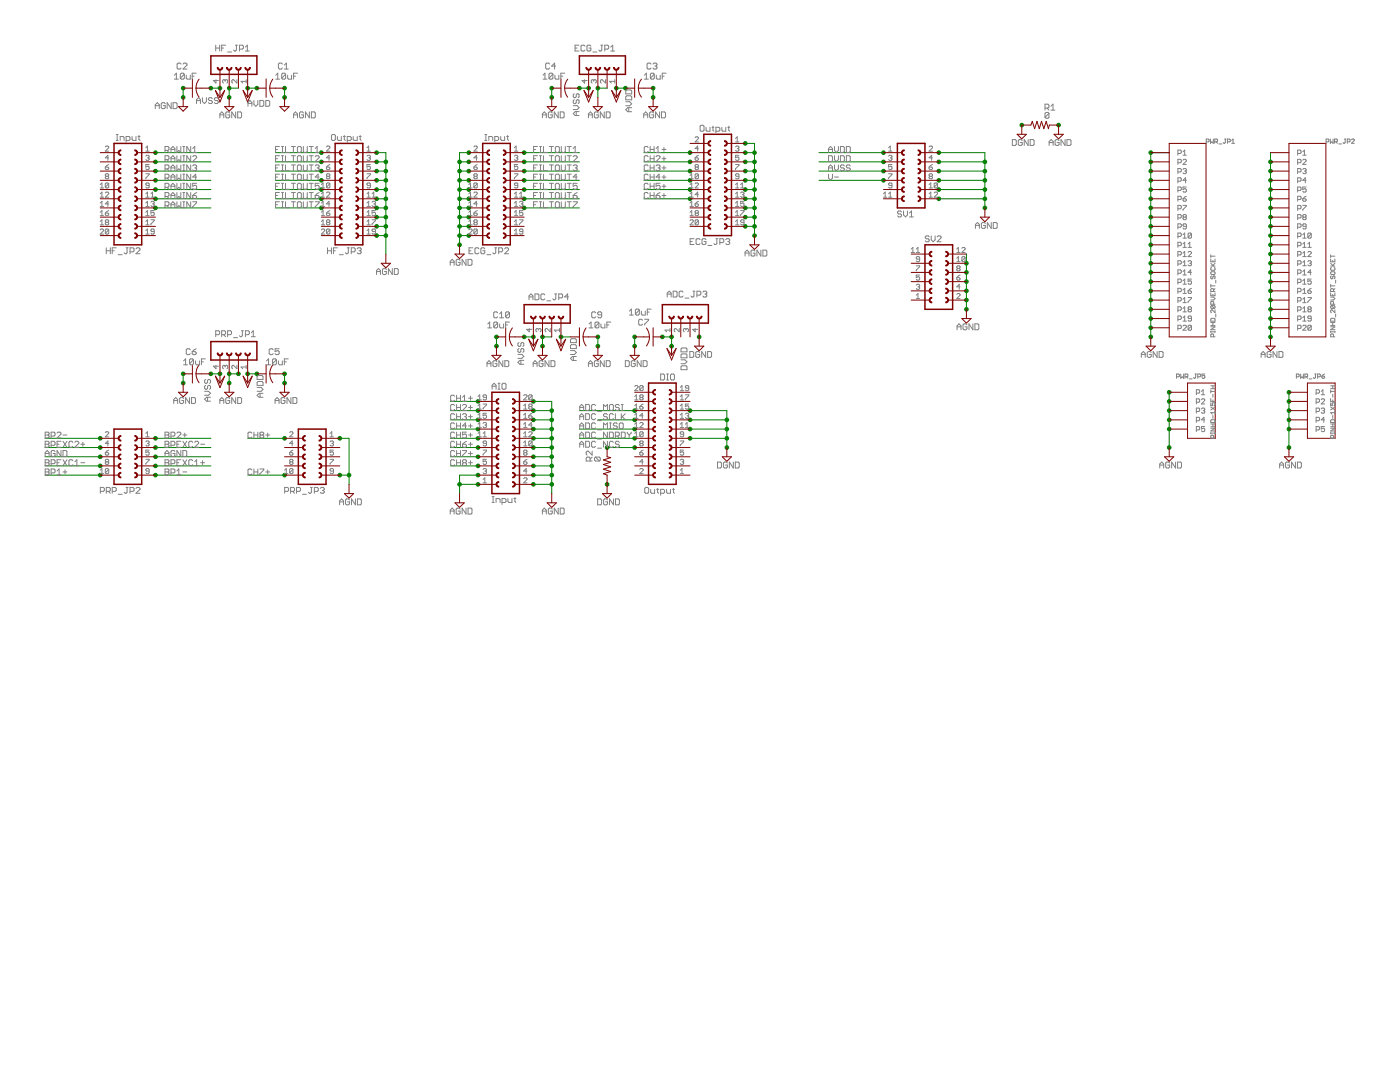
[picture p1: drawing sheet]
<svg xmlns="http://www.w3.org/2000/svg" width="279mm" height="216mm" viewBox="0 0 279 216" stroke-linecap="round" stroke-linejoin="round" font-family="sans-serif">
<g fill="none" stroke="#008000" stroke-width=".2">
<path d="M36.6 17.6v1.8M42.1 17.6h1.8M47.6 17.6h-1.9v1.8M49.4 17.6h1.9M56.8 17.6v1.8M110.1 17.6v1.8M115.6 17.6h1.9M121.2 17.6h-1.9v1.8M123 17.6h1.8M130.3 17.6v1.8M31 30.5h11.1M31 32.3h11.1"/>
<path d="M31 34.1h11.1M31 36h11.1M31 37.8h11.1M31 39.7h11.1M54.9 30.5h9.2M54.9 32.3h9.2M54.9 34.1h9.2M54.9 36h9.2M54.9 37.8h9.2M54.9 39.7h9.2M75.2 30.5h1.8v20.2M75.2 32.3h1.8"/>
<path d="M75.2 34.1h1.8M75.2 36h1.8M75.2 37.8h1.8M75.2 39.7h1.8M91.7 32.3h1.9M91.7 34.1h1.9M91.7 36h1.9M91.7 37.8h1.9M91.7 39.7h1.9M93.6 30.5h-1.9v18.4M104.6 30.5h11M104.6 32.3h11"/>
<path d="M104.6 34.1h11M104.6 36h11M104.6 37.8h11M104.6 39.7h11M128.5 30.5h9.2M128.5 32.3h9.2M128.5 34.1h9.2M128.5 36h9.2M128.5 37.8h9.2M128.5 39.7h9.2M148.7 30.5h1.9M148.7 32.3h1.9"/>
<path d="M148.7 34.1h1.9M148.7 36h1.9M148.7 37.8h1.9M148.7 39.7h1.9M148.7 28.6h1.9v18.4M163.4 30.5h12.9M163.4 32.3h12.9M163.4 34.1h12.9M163.4 36h12.9M187.4 30.5h9.2v11M187.4 32.3h9.2M187.4 34.1h9.2"/>
<path d="M187.4 36h9.2M187.4 37.8h9.2M187.4 39.7h9.2M233.3 30.5h-3.6v36.7M253.6 30.5v36.7M31 41.5h11.1M54.9 41.5h9.2M75.2 41.5h1.8M75.2 47h1.8M75.2 45.2h1.8M75.2 43.3h1.8M91.7 41.5h1.9"/>
<path d="M91.7 47h1.9M91.7 45.2h1.9M91.7 43.3h1.9M104.6 41.5h11M148.7 41.5h1.9M148.7 45.2h1.9M148.7 43.3h1.9M192.9 50.7v11M36.6 74.6v1.8M42.1 74.6h1.8M47.6 74.6h-1.9v1.8M49.4 74.6h1.9"/>
<path d="M56.8 74.6v1.8M99.1 67.2v1.9M104.6 67.2h1.8M110.1 67.2h-1.8v1.9M112 67.2h1.8M119.3 67.2v1.9M126.7 67.2v1.9M132.2 67.2h1.8v1.9M233.3 78.3v11M257.2 78.3v11M9 91.1h11M9 94.8h11"/>
<path d="M9 87.5h11M9 93h11M9 89.3h11M31 91.1h11.1M31 94.8h11.1M31 87.5h11.1M31 93h11.1M31 89.3h11.1M49.4 94.8h7.4M49.4 87.5h7.4M67.8 94.8h1.9M67.8 87.5h1.9v9.1"/>
<path d="M89.9 91.1h5.5M89.9 87.5h5.5M89.9 80.1h5.5M89.9 93h5.5M89.9 89.3h5.5M89.9 85.6h5.5M89.9 83.8h5.5M89.9 81.9h5.5M91.7 96.6h3.7M95.4 94.8h-3.7v3.7M106.4 80.1h3.7v18.4M106.4 91.1h3.7"/>
<path d="M106.4 94.8h3.7M106.4 87.5h3.7M106.4 96.6h3.7M106.4 93h3.7M106.4 89.3h3.7M106.4 85.6h3.7M106.4 83.8h3.7M106.4 81.9h3.7M115.6 87.5h11.1M115.6 85.6h11.1M115.6 81.9h11.1M119.3 83.8h7.4"/>
<path d="M121.2 89.3h5.5M137.7 87.5h7.4M137.7 85.6h7.4M137.7 83.8h7.4M137.7 81.9h7.4v7.4"/>
</g>
<g fill="#008000" stroke="#008000" stroke-width=".2">
<circle cx="31" cy="30.5" r=".36"/>
<circle cx="31" cy="32.3" r=".36"/>
<circle cx="31" cy="34.1" r=".36"/>
<circle cx="31" cy="36" r=".36"/>
<circle cx="31" cy="37.8" r=".36"/>
<circle cx="31" cy="39.7" r=".36"/>
<circle cx="31" cy="41.5" r=".36"/>
<circle cx="64.1" cy="30.5" r=".36"/>
<circle cx="104.6" cy="30.5" r=".36"/>
<circle cx="64.1" cy="32.3" r=".36"/>
<circle cx="104.6" cy="32.3" r=".36"/>
<circle cx="64.1" cy="34.1" r=".36"/>
<circle cx="104.6" cy="34.1" r=".36"/>
<circle cx="64.1" cy="36" r=".36"/>
<circle cx="104.6" cy="36" r=".36"/>
<circle cx="64.1" cy="37.8" r=".36"/>
<circle cx="104.6" cy="37.8" r=".36"/>
<circle cx="64.1" cy="39.7" r=".36"/>
<circle cx="104.6" cy="39.7" r=".36"/>
<circle cx="64.1" cy="41.5" r=".36"/>
<circle cx="104.6" cy="41.5" r=".36"/>
<circle cx="36.6" cy="17.6" r=".36"/>
<circle cx="36.6" cy="19.4" r=".36"/>
<circle cx="56.8" cy="19.4" r=".36"/>
<circle cx="56.8" cy="17.6" r=".36"/>
<circle cx="110.1" cy="17.6" r=".36"/>
<circle cx="110.1" cy="19.4" r=".36"/>
<circle cx="130.3" cy="19.4" r=".36"/>
<circle cx="130.3" cy="17.6" r=".36"/>
<circle cx="77" cy="47" r=".36"/>
<circle cx="77" cy="45.2" r=".36"/>
<circle cx="77" cy="43.3" r=".36"/>
<circle cx="77" cy="41.5" r=".36"/>
<circle cx="77" cy="39.7" r=".36"/>
<circle cx="77" cy="37.8" r=".36"/>
<circle cx="77" cy="36" r=".36"/>
<circle cx="77" cy="34.1" r=".36"/>
<circle cx="77" cy="32.3" r=".36"/>
<circle cx="75.2" cy="47" r=".36"/>
<circle cx="75.2" cy="45.2" r=".36"/>
<circle cx="75.2" cy="43.3" r=".36"/>
<circle cx="75.2" cy="41.5" r=".36"/>
<circle cx="75.2" cy="39.7" r=".36"/>
<circle cx="75.2" cy="36" r=".36"/>
<circle cx="75.2" cy="37.8" r=".36"/>
<circle cx="75.2" cy="34.1" r=".36"/>
<circle cx="75.2" cy="32.3" r=".36"/>
<circle cx="75.2" cy="30.5" r=".36"/>
<circle cx="150.6" cy="45.2" r=".36"/>
<circle cx="150.6" cy="43.3" r=".36"/>
<circle cx="150.6" cy="41.5" r=".36"/>
<circle cx="150.6" cy="39.7" r=".36"/>
<circle cx="150.6" cy="37.8" r=".36"/>
<circle cx="150.6" cy="36" r=".36"/>
<circle cx="150.6" cy="34.1" r=".36"/>
<circle cx="150.6" cy="32.3" r=".36"/>
<circle cx="150.6" cy="30.5" r=".36"/>
<circle cx="148.7" cy="28.6" r=".36"/>
<circle cx="148.7" cy="30.5" r=".36"/>
<circle cx="148.7" cy="32.3" r=".36"/>
<circle cx="148.7" cy="34.1" r=".36"/>
<circle cx="148.7" cy="36" r=".36"/>
<circle cx="148.7" cy="37.8" r=".36"/>
<circle cx="148.7" cy="39.7" r=".36"/>
<circle cx="148.7" cy="41.5" r=".36"/>
<circle cx="148.7" cy="43.3" r=".36"/>
<circle cx="148.7" cy="45.2" r=".36"/>
<circle cx="150.6" cy="47" r=".36"/>
<circle cx="91.7" cy="32.3" r=".36"/>
<circle cx="91.7" cy="34.1" r=".36"/>
<circle cx="91.7" cy="36" r=".36"/>
<circle cx="91.7" cy="37.8" r=".36"/>
<circle cx="91.7" cy="39.7" r=".36"/>
<circle cx="91.7" cy="41.5" r=".36"/>
<circle cx="91.7" cy="43.3" r=".36"/>
<circle cx="91.7" cy="45.2" r=".36"/>
<circle cx="91.7" cy="47" r=".36"/>
<circle cx="93.6" cy="30.5" r=".36"/>
<circle cx="93.6" cy="32.3" r=".36"/>
<circle cx="93.6" cy="34.1" r=".36"/>
<circle cx="93.6" cy="36" r=".36"/>
<circle cx="93.6" cy="37.8" r=".36"/>
<circle cx="93.6" cy="39.7" r=".36"/>
<circle cx="93.6" cy="41.5" r=".36"/>
<circle cx="93.6" cy="43.3" r=".36"/>
<circle cx="93.6" cy="45.2" r=".36"/>
<circle cx="93.6" cy="47" r=".36"/>
<circle cx="91.7" cy="48.9" r=".36"/>
<circle cx="36.6" cy="74.6" r=".36"/>
<circle cx="36.6" cy="76.4" r=".36"/>
<circle cx="56.8" cy="76.4" r=".36"/>
<circle cx="56.8" cy="74.6" r=".36"/>
<circle cx="31" cy="91.1" r=".36"/>
<circle cx="20" cy="91.1" r=".36"/>
<circle cx="69.7" cy="94.8" r=".36"/>
<circle cx="67.8" cy="87.5" r=".36"/>
<circle cx="67.8" cy="94.8" r=".36"/>
<circle cx="99.1" cy="67.2" r=".36"/>
<circle cx="99.1" cy="69.1" r=".36"/>
<circle cx="119.3" cy="69.1" r=".36"/>
<circle cx="119.3" cy="67.2" r=".36"/>
<circle cx="91.7" cy="96.6" r=".36"/>
<circle cx="95.4" cy="96.6" r=".36"/>
<circle cx="95.4" cy="94.8" r=".36"/>
<circle cx="110.1" cy="96.6" r=".36"/>
<circle cx="110.1" cy="94.8" r=".36"/>
<circle cx="110.1" cy="93" r=".36"/>
<circle cx="110.1" cy="91.1" r=".36"/>
<circle cx="110.1" cy="89.3" r=".36"/>
<circle cx="110.1" cy="87.5" r=".36"/>
<circle cx="110.1" cy="85.6" r=".36"/>
<circle cx="110.1" cy="83.8" r=".36"/>
<circle cx="110.1" cy="81.9" r=".36"/>
<circle cx="106.4" cy="80.1" r=".36"/>
<circle cx="106.4" cy="81.9" r=".36"/>
<circle cx="106.4" cy="83.8" r=".36"/>
<circle cx="106.4" cy="85.6" r=".36"/>
<circle cx="106.4" cy="87.5" r=".36"/>
<circle cx="106.4" cy="89.3" r=".36"/>
<circle cx="106.4" cy="93" r=".36"/>
<circle cx="106.4" cy="91.1" r=".36"/>
<circle cx="106.4" cy="94.8" r=".36"/>
<circle cx="106.4" cy="96.6" r=".36"/>
<circle cx="45.7" cy="17.6" r=".36"/>
<circle cx="45.7" cy="19.4" r=".36"/>
<circle cx="119.3" cy="17.6" r=".36"/>
<circle cx="45.7" cy="74.6" r=".36"/>
<circle cx="45.7" cy="76.4" r=".36"/>
<circle cx="47.6" cy="74.6" r=".36"/>
<circle cx="108.3" cy="67.2" r=".36"/>
<circle cx="108.3" cy="69.1" r=".36"/>
<circle cx="229.7" cy="30.5" r=".36"/>
<circle cx="229.7" cy="32.3" r=".36"/>
<circle cx="229.7" cy="34.1" r=".36"/>
<circle cx="229.7" cy="36" r=".36"/>
<circle cx="229.7" cy="37.8" r=".36"/>
<circle cx="229.7" cy="39.7" r=".36"/>
<circle cx="229.7" cy="41.5" r=".36"/>
<circle cx="229.7" cy="43.3" r=".36"/>
<circle cx="229.7" cy="45.2" r=".36"/>
<circle cx="229.7" cy="47" r=".36"/>
<circle cx="229.7" cy="48.9" r=".36"/>
<circle cx="229.7" cy="50.7" r=".36"/>
<circle cx="229.7" cy="52.5" r=".36"/>
<circle cx="229.7" cy="54.4" r=".36"/>
<circle cx="229.7" cy="56.2" r=".36"/>
<circle cx="229.7" cy="58" r=".36"/>
<circle cx="229.7" cy="59.9" r=".36"/>
<circle cx="229.7" cy="61.7" r=".36"/>
<circle cx="229.7" cy="63.6" r=".36"/>
<circle cx="229.7" cy="65.4" r=".36"/>
<circle cx="229.7" cy="67.2" r=".36"/>
<circle cx="253.6" cy="32.3" r=".36"/>
<circle cx="253.6" cy="34.1" r=".36"/>
<circle cx="253.6" cy="36" r=".36"/>
<circle cx="253.6" cy="37.8" r=".36"/>
<circle cx="253.6" cy="39.7" r=".36"/>
<circle cx="253.6" cy="41.5" r=".36"/>
<circle cx="253.6" cy="43.3" r=".36"/>
<circle cx="253.6" cy="45.2" r=".36"/>
<circle cx="253.6" cy="47" r=".36"/>
<circle cx="253.6" cy="48.9" r=".36"/>
<circle cx="253.6" cy="50.7" r=".36"/>
<circle cx="253.6" cy="52.5" r=".36"/>
<circle cx="253.6" cy="54.4" r=".36"/>
<circle cx="253.6" cy="56.2" r=".36"/>
<circle cx="253.6" cy="58" r=".36"/>
<circle cx="253.6" cy="59.9" r=".36"/>
<circle cx="253.6" cy="61.7" r=".36"/>
<circle cx="253.6" cy="63.6" r=".36"/>
<circle cx="253.6" cy="65.4" r=".36"/>
<circle cx="253.6" cy="67.2" r=".36"/>
<circle cx="192.9" cy="61.7" r=".36"/>
<circle cx="192.9" cy="59.9" r=".36"/>
<circle cx="192.9" cy="58" r=".36"/>
<circle cx="192.9" cy="56.2" r=".36"/>
<circle cx="192.9" cy="54.4" r=".36"/>
<circle cx="192.9" cy="52.5" r=".36"/>
<circle cx="257.2" cy="89.3" r=".36"/>
<circle cx="257.2" cy="80.1" r=".36"/>
<circle cx="257.2" cy="81.9" r=".36"/>
<circle cx="257.2" cy="83.8" r=".36"/>
<circle cx="257.2" cy="85.6" r=".36"/>
<circle cx="257.2" cy="78.3" r=".36"/>
<circle cx="233.3" cy="89.3" r=".36"/>
<circle cx="233.3" cy="80.1" r=".36"/>
<circle cx="233.3" cy="81.9" r=".36"/>
<circle cx="233.3" cy="83.8" r=".36"/>
<circle cx="233.3" cy="85.6" r=".36"/>
<circle cx="233.3" cy="78.3" r=".36"/>
<circle cx="211.3" cy="25" r=".36"/>
<circle cx="196.6" cy="41.5" r=".36"/>
<circle cx="196.6" cy="32.3" r=".36"/>
<circle cx="196.6" cy="34.1" r=".36"/>
<circle cx="196.6" cy="36" r=".36"/>
<circle cx="196.6" cy="37.8" r=".36"/>
<circle cx="196.6" cy="39.7" r=".36"/>
<circle cx="187.4" cy="39.7" r=".36"/>
<circle cx="187.4" cy="37.8" r=".36"/>
<circle cx="187.4" cy="36" r=".36"/>
<circle cx="187.4" cy="34.1" r=".36"/>
<circle cx="187.4" cy="32.3" r=".36"/>
<circle cx="187.4" cy="30.5" r=".36"/>
<circle cx="31" cy="87.5" r=".36"/>
<circle cx="31" cy="89.3" r=".36"/>
<circle cx="31" cy="93" r=".36"/>
<circle cx="31" cy="94.8" r=".36"/>
<circle cx="20" cy="87.5" r=".36"/>
<circle cx="20" cy="89.3" r=".36"/>
<circle cx="20" cy="93" r=".36"/>
<circle cx="20" cy="94.8" r=".36"/>
<circle cx="126.7" cy="85.6" r=".36"/>
<circle cx="126.7" cy="83.8" r=".36"/>
<circle cx="139.5" cy="67.2" r=".36"/>
<circle cx="145.1" cy="83.8" r=".36"/>
<circle cx="145.1" cy="85.6" r=".36"/>
<circle cx="145.1" cy="87.5" r=".36"/>
<circle cx="137.7" cy="81.9" r=".36"/>
<circle cx="137.7" cy="83.8" r=".36"/>
<circle cx="137.7" cy="85.6" r=".36"/>
<circle cx="137.7" cy="87.5" r=".36"/>
<circle cx="145.1" cy="89.3" r=".36"/>
<circle cx="126.7" cy="67.2" r=".36"/>
<circle cx="126.7" cy="69.1" r=".36"/>
<circle cx="203.9" cy="25" r=".36"/>
<circle cx="121.2" cy="96.6" r=".36"/>
<circle cx="95.4" cy="80.1" r=".36"/>
<circle cx="137.7" cy="30.5" r=".36"/>
<circle cx="95.4" cy="81.9" r=".36"/>
<circle cx="137.7" cy="32.3" r=".36"/>
<circle cx="95.4" cy="83.8" r=".36"/>
<circle cx="137.7" cy="34.1" r=".36"/>
<circle cx="95.4" cy="85.6" r=".36"/>
<circle cx="137.7" cy="36" r=".36"/>
<circle cx="95.4" cy="87.5" r=".36"/>
<circle cx="137.7" cy="37.8" r=".36"/>
<circle cx="95.4" cy="89.3" r=".36"/>
<circle cx="137.7" cy="39.7" r=".36"/>
<circle cx="95.4" cy="91.1" r=".36"/>
<circle cx="56.8" cy="94.8" r=".36"/>
<circle cx="95.4" cy="93" r=".36"/>
<circle cx="56.8" cy="87.5" r=".36"/>
<circle cx="126.7" cy="81.9" r=".36"/>
<circle cx="126.7" cy="87.5" r=".36"/>
<circle cx="49.4" cy="17.6" r=".36"/>
<circle cx="51.3" cy="17.6" r=".36"/>
<circle cx="123" cy="17.6" r=".36"/>
<circle cx="124.8" cy="17.6" r=".36"/>
<circle cx="49.4" cy="74.6" r=".36"/>
<circle cx="51.3" cy="74.6" r=".36"/>
<circle cx="112" cy="67.2" r=".36"/>
<circle cx="176.3" cy="30.5" r=".36"/>
<circle cx="43.9" cy="17.6" r=".36"/>
<circle cx="42.1" cy="17.6" r=".36"/>
<circle cx="117.5" cy="17.6" r=".36"/>
<circle cx="115.6" cy="17.6" r=".36"/>
<circle cx="43.9" cy="74.6" r=".36"/>
<circle cx="42.1" cy="74.6" r=".36"/>
<circle cx="106.4" cy="67.2" r=".36"/>
<circle cx="104.6" cy="67.2" r=".36"/>
<circle cx="176.3" cy="34.1" r=".36"/>
<circle cx="134" cy="67.2" r=".36"/>
<circle cx="132.2" cy="67.2" r=".36"/>
<circle cx="134" cy="69.1" r=".36"/>
<circle cx="176.3" cy="32.3" r=".36"/>
<circle cx="176.3" cy="36" r=".36"/>
<circle cx="121.2" cy="89.3" r=".36"/>
<circle cx="126.7" cy="89.3" r=".36"/>
</g>
<g fill="none" stroke="#800000" stroke-width=".3">
<path d="M42.1 11.2h9.2v3.6h-9.2zM115.6 11.2h9.2v3.6h-9.2zM22.8 28.6h5.5v20.3h-5.5zM66.9 28.6h5.5v20.3h-5.5zM96.3 28.6h5.5v20.3h-5.5zM140.5 26.8h5.5v20.2h-5.5zM179.1 28.6h5.5v12.9h-5.5zM184.6 48.9h5.5v12.8h-5.5zM42.1 68.2h9.2v3.6h-9.2zM98.2 78.3h5.5v20.2h-5.5zM104.6 60.8h9.2v3.7h-9.2zM129.4 76.4h5.5v20.2h-5.5z"/>
<path d="M132.2 60.8h9.2v3.7h-9.2zM22.8 85.6h5.5v11h-5.5zM59.5 85.6h5.6v11h-5.6z"/>
</g>
<g fill="#800000" stroke="#800000" stroke-width=".2">
<path d="M26.9 33.6a.55 .55 0 0 1 .6 .5 .55 .55 0 0 1-.6 .6v-.2a.36 .36 0 0 0 .4-.4 .36 .36 0 0 0-.4-.3z" fill-rule="evenodd"/>
<path d="M26.9 31.7a.55 .55 0 0 1 .6 .6 .55 .55 0 0 1-.6 .6v-.2a.36 .36 0 0 0 .4-.4 .36 .36 0 0 0-.4-.4z" fill-rule="evenodd"/>
<path d="M26.9 29.9a.55 .55 0 0 1 .6 .6 .55 .55 0 0 1-.6 .5v-.2a.37 .37 0 0 0 .4-.3 .37 .37 0 0 0-.4-.4z" fill-rule="evenodd"/>
<path d="M23.7 33.8l.3-.2 .1 .2a.36 .36 0 0 0-.3 .3 .36 .36 0 0 0 .3 .4l-.1 .2-.4-.4z" fill-rule="evenodd"/>
<path d="M23.7 31.9l.3-.2 .1 .2a.36 .36 0 0 0-.3 .4 .36 .36 0 0 0 .3 .4l-.1 .2-.4-.4z" fill-rule="evenodd"/>
<path d="M23.7 30.1l.3-.2 .1 .2a.37 .37 0 0 0-.3 .4 .37 .37 0 0 0 .3 .3v.2l-.2-.1-.3-.3z" fill-rule="evenodd"/>
<path d="M26.9 37.3a.55 .55 0 0 1 .6 .5 .55 .55 0 0 1-.6 .6v-.2a.37 .37 0 0 0 .4-.4 .37 .37 0 0 0-.4-.4z" fill-rule="evenodd"/>
<path d="M26.9 35.4a.55 .55 0 0 1 .6 .6 .55 .55 0 0 1-.6 .5v-.2a.37 .37 0 0 0 .4-.3 .37 .37 0 0 0-.4-.4z" fill-rule="evenodd"/>
<path d="M23.7 37.5l.3-.2 .1 .1a.37 .37 0 0 0-.3 .4 .37 .37 0 0 0 .3 .4l-.1 .2-.4-.4z" fill-rule="evenodd"/>
<path d="M23.7 35.6l.3-.2 .1 .2a.37 .37 0 0 0-.3 .4 .37 .37 0 0 0 .3 .3l-.1 .2-.4-.3z" fill-rule="evenodd"/>
<path d="M26.9 42.8a.55 .55 0 0 1 .6 .5 .55 .55 0 0 1-.6 .6v-.2a.37 .37 0 0 0 .4-.4 .37 .37 0 0 0-.4-.3z" fill-rule="evenodd"/>
<path d="M26.9 40.9a.55 .55 0 0 1 .6 .6 .55 .55 0 0 1-.6 .5v-.1a.37 .37 0 0 0 .4-.4 .37 .37 0 0 0-.4-.4z" fill-rule="evenodd"/>
<path d="M26.9 39.1a.56 .56 0 0 1 .6 .6 .56 .56 0 0 1-.6 .5v-.2a.37 .37 0 0 0 .4-.3 .37 .37 0 0 0-.4-.4z" fill-rule="evenodd"/>
<path d="M23.7 43l.3-.2 .1 .2a.37 .37 0 0 0-.3 .3 .37 .37 0 0 0 .3 .4v.2l-.2-.1-.3-.3z" fill-rule="evenodd"/>
<path d="M23.7 41.1l.3-.2 .1 .2a.37 .37 0 0 0-.3 .4 .37 .37 0 0 0 .3 .4v.1h-.2l-.3-.3z" fill-rule="evenodd"/>
<path d="M23.7 39.3l.3-.2 .1 .2a.37 .37 0 0 0-.3 .4 .37 .37 0 0 0 .3 .3l-.1 .2-.4-.3z" fill-rule="evenodd"/>
<path d="M26.9 46.5a.55 .55 0 0 1 .6 .5 .55 .55 0 0 1-.6 .6v-.2a.36 .36 0 0 0 .4-.4 .36 .36 0 0 0-.4-.3z" fill-rule="evenodd"/>
<path d="M26.9 44.6a.55 .55 0 0 1 .6 .6 .55 .55 0 0 1-.6 .5v-.2a.36 .36 0 0 0 .4-.3 .36 .36 0 0 0-.4-.4z" fill-rule="evenodd"/>
<path d="M23.7 46.7l.3-.2 .1 .2a.36 .36 0 0 0-.3 .3 .36 .36 0 0 0 .3 .4l-.1 .2-.4-.4z" fill-rule="evenodd"/>
<path d="M23.7 44.8l.3-.2 .1 .2a.36 .36 0 0 0-.3 .4 .36 .36 0 0 0 .3 .3l-.1 .2-.4-.3z" fill-rule="evenodd"/>
<path d="M71 33.6a.55 .55 0 0 1 .6 .5 .55 .55 0 0 1-.6 .6v-.2a.36 .36 0 0 0 .4-.4 .36 .36 0 0 0-.4-.3z" fill-rule="evenodd"/>
<path d="M71 31.7a.55 .55 0 0 1 .6 .6 .55 .55 0 0 1-.6 .6v-.2a.36 .36 0 0 0 .4-.4 .36 .36 0 0 0-.4-.4z" fill-rule="evenodd"/>
<path d="M71 29.9a.55 .55 0 0 1 .6 .6 .55 .55 0 0 1-.6 .5v-.2a.37 .37 0 0 0 .4-.3 .37 .37 0 0 0-.4-.4z" fill-rule="evenodd"/>
<path d="M67.8 33.8l.4-.2 .1 .2a.36 .36 0 0 0-.4 .3 .36 .36 0 0 0 .4 .4v.2l-.5-.2-.1-.4z" fill-rule="evenodd"/>
<path d="M67.8 31.9l.4-.2 .1 .2a.36 .36 0 0 0-.4 .4 .36 .36 0 0 0 .4 .4v.2l-.5-.2-.1-.4z" fill-rule="evenodd"/>
<path d="M67.8 30.1l.4-.2 .1 .2a.37 .37 0 0 0-.4 .4 .37 .37 0 0 0 .4 .3l-.1 .2-.4-.2-.1-.3z" fill-rule="evenodd"/>
<path d="M71 37.3a.55 .55 0 0 1 .6 .5 .55 .55 0 0 1-.6 .6v-.2a.37 .37 0 0 0 .4-.4 .37 .37 0 0 0-.4-.4z" fill-rule="evenodd"/>
<path d="M71 35.4a.55 .55 0 0 1 .6 .6 .55 .55 0 0 1-.6 .5v-.2a.37 .37 0 0 0 .4-.3 .37 .37 0 0 0-.4-.4z" fill-rule="evenodd"/>
<path d="M67.8 37.5l.4-.2 .1 .1a.37 .37 0 0 0-.4 .4 .37 .37 0 0 0 .4 .4v.2l-.5-.2-.1-.4z" fill-rule="evenodd"/>
<path d="M67.8 35.6l.4-.2 .1 .2a.37 .37 0 0 0-.4 .4 .37 .37 0 0 0 .4 .3v.2l-.5-.2-.1-.3z" fill-rule="evenodd"/>
<path d="M71 42.8a.55 .55 0 0 1 .6 .5 .55 .55 0 0 1-.6 .6v-.2a.37 .37 0 0 0 .4-.4 .37 .37 0 0 0-.4-.3z" fill-rule="evenodd"/>
<path d="M71 40.9a.55 .55 0 0 1 .6 .6 .55 .55 0 0 1-.6 .5v-.1a.37 .37 0 0 0 .4-.4 .37 .37 0 0 0-.4-.4z" fill-rule="evenodd"/>
<path d="M71 39.1a.56 .56 0 0 1 .6 .6 .56 .56 0 0 1-.6 .5v-.2a.37 .37 0 0 0 .4-.3 .37 .37 0 0 0-.4-.4z" fill-rule="evenodd"/>
<path d="M67.8 43l.4-.2 .1 .2a.37 .37 0 0 0-.4 .3 .37 .37 0 0 0 .4 .4l-.1 .2-.4-.2-.1-.4z" fill-rule="evenodd"/>
<path d="M67.8 41.1l.4-.2 .1 .2a.37 .37 0 0 0-.4 .4 .37 .37 0 0 0 .4 .4l-.1 .1-.4-.2-.1-.3z" fill-rule="evenodd"/>
<path d="M67.8 39.3l.4-.2 .1 .2a.37 .37 0 0 0-.4 .4 .37 .37 0 0 0 .4 .3v.2l-.5-.2-.1-.3z" fill-rule="evenodd"/>
<path d="M71 46.5a.55 .55 0 0 1 .6 .5 .55 .55 0 0 1-.6 .6v-.2a.36 .36 0 0 0 .4-.4 .36 .36 0 0 0-.4-.3z" fill-rule="evenodd"/>
<path d="M71 44.6a.55 .55 0 0 1 .6 .6 .55 .55 0 0 1-.6 .5v-.2a.36 .36 0 0 0 .4-.3 .36 .36 0 0 0-.4-.4z" fill-rule="evenodd"/>
<path d="M67.8 46.7l.4-.2 .1 .2a.36 .36 0 0 0-.4 .3 .36 .36 0 0 0 .4 .4v.2l-.5-.2-.1-.4z" fill-rule="evenodd"/>
<path d="M67.8 44.8l.4-.2 .1 .2a.36 .36 0 0 0-.4 .4 .36 .36 0 0 0 .4 .3v.2l-.5-.2-.1-.3z" fill-rule="evenodd"/>
<path d="M45.2 13.5h.2a.37 .37 0 0 0 .4 .3 .37 .37 0 0 0 .3-.3h.2a.55 .55 0 0 1-.6 .5 .55 .55 0 0 1-.5-.5z" fill-rule="evenodd"/>
<path d="M47 13.5h.2a.37 .37 0 0 0 .4 .3 .37 .37 0 0 0 .4-.3h.1a.55 .55 0 0 1-.5 .5 .55 .55 0 0 1-.6-.5z" fill-rule="evenodd"/>
<path d="M48.9 13.5h.2a.36 .36 0 0 0 .3 .3 .36 .36 0 0 0 .4-.3h.2a.55 .55 0 0 1-.6 .5 .55 .55 0 0 1-.5-.5z" fill-rule="evenodd"/>
<path d="M43.3 13.5h.2a.37 .37 0 0 0 .4 .3 .37 .37 0 0 0 .4-.3h.1a.55 .55 0 0 1-.5 .5 .55 .55 0 0 1-.6-.5z" fill-rule="evenodd"/>
<path d="M100.5 33.6a.55 .55 0 0 1 .5 .5 .55 .55 0 0 1-.5 .6v-.2a.36 .36 0 0 0 .3-.4 .36 .36 0 0 0-.3-.3z" fill-rule="evenodd"/>
<path d="M100.5 31.7a.55 .55 0 0 1 .5 .6 .55 .55 0 0 1-.5 .6v-.2a.36 .36 0 0 0 .3-.4 .36 .36 0 0 0-.3-.4z" fill-rule="evenodd"/>
<path d="M100.5 29.9a.55 .55 0 0 1 .5 .6 .55 .55 0 0 1-.5 .5v-.2a.37 .37 0 0 0 .3-.3 .37 .37 0 0 0-.3-.4z" fill-rule="evenodd"/>
<path d="M97.3 33.8l.3-.2 .1 .2a.36 .36 0 0 0-.4 .3 .36 .36 0 0 0 .4 .4l-.1 .2-.4-.4z" fill-rule="evenodd"/>
<path d="M97.3 31.9l.3-.2 .1 .2a.36 .36 0 0 0-.4 .4 .36 .36 0 0 0 .4 .4l-.1 .2-.4-.4z" fill-rule="evenodd"/>
<path d="M97.3 30.1l.3-.2 .1 .2a.37 .37 0 0 0-.4 .4 .37 .37 0 0 0 .4 .3l-.1 .2-.4-.4z" fill-rule="evenodd"/>
<path d="M100.5 37.3a.55 .55 0 0 1 .5 .5 .55 .55 0 0 1-.5 .6v-.2a.37 .37 0 0 0 .3-.4 .37 .37 0 0 0-.3-.4z" fill-rule="evenodd"/>
<path d="M100.5 35.4a.55 .55 0 0 1 .5 .6 .55 .55 0 0 1-.5 .5v-.2a.37 .37 0 0 0 .3-.3 .37 .37 0 0 0-.3-.4z" fill-rule="evenodd"/>
<path d="M97.3 37.5l.3-.2 .1 .1a.37 .37 0 0 0-.4 .4 .37 .37 0 0 0 .4 .4l-.1 .2-.4-.4z" fill-rule="evenodd"/>
<path d="M97.3 35.6l.3-.2 .1 .2a.37 .37 0 0 0-.4 .4 .37 .37 0 0 0 .4 .3l-.1 .2-.4-.3z" fill-rule="evenodd"/>
<path d="M100.5 42.8a.55 .55 0 0 1 .5 .5 .55 .55 0 0 1-.5 .6v-.2a.37 .37 0 0 0 .3-.4 .37 .37 0 0 0-.3-.3z" fill-rule="evenodd"/>
<path d="M100.5 40.9a.55 .55 0 0 1 .5 .6 .55 .55 0 0 1-.5 .5v-.1a.37 .37 0 0 0 .3-.4 .37 .37 0 0 0-.3-.4z" fill-rule="evenodd"/>
<path d="M100.5 39.1a.56 .56 0 0 1 .5 .6 .56 .56 0 0 1-.5 .5v-.2a.37 .37 0 0 0 .3-.3 .37 .37 0 0 0-.3-.4z" fill-rule="evenodd"/>
<path d="M97.3 43l.3-.2 .1 .2a.37 .37 0 0 0-.4 .3 .37 .37 0 0 0 .4 .4l-.1 .2-.4-.4z" fill-rule="evenodd"/>
<path d="M97.3 41.1l.3-.2 .1 .2a.37 .37 0 0 0-.4 .4 .37 .37 0 0 0 .4 .4l-.1 .1-.4-.3z" fill-rule="evenodd"/>
<path d="M97.3 39.3l.3-.2 .1 .2a.37 .37 0 0 0-.4 .4 .37 .37 0 0 0 .4 .3l-.1 .2-.4-.3z" fill-rule="evenodd"/>
<path d="M100.5 46.5a.55 .55 0 0 1 .5 .5 .55 .55 0 0 1-.5 .6v-.2a.36 .36 0 0 0 .3-.4 .36 .36 0 0 0-.3-.3z" fill-rule="evenodd"/>
<path d="M100.5 44.6a.55 .55 0 0 1 .5 .6 .55 .55 0 0 1-.5 .5v-.2a.36 .36 0 0 0 .3-.3 .36 .36 0 0 0-.3-.4z" fill-rule="evenodd"/>
<path d="M97.3 46.7l.3-.2 .1 .2a.36 .36 0 0 0-.4 .3 .36 .36 0 0 0 .4 .4l-.1 .2-.4-.4z" fill-rule="evenodd"/>
<path d="M97.3 44.8l.3-.2 .1 .2a.36 .36 0 0 0-.4 .4 .36 .36 0 0 0 .4 .3l-.1 .2-.4-.3z" fill-rule="evenodd"/>
<path d="M144.6 31.7a.55 .55 0 0 1 .6 .6 .55 .55 0 0 1-.6 .6v-.2a.36 .36 0 0 0 .4-.4 .36 .36 0 0 0-.4-.4z" fill-rule="evenodd"/>
<path d="M144.6 29.9a.55 .55 0 0 1 .6 .6 .55 .55 0 0 1-.6 .5v-.2a.37 .37 0 0 0 .4-.3 .37 .37 0 0 0-.4-.4z" fill-rule="evenodd"/>
<path d="M144.6 28.1a.55 .55 0 0 1 .6 .5 .55 .55 0 0 1-.6 .6v-.2a.37 .37 0 0 0 .4-.4 .37 .37 0 0 0-.4-.3z" fill-rule="evenodd"/>
<path d="M141.4 31.9l.4-.2v.2a.36 .36 0 0 0-.3 .4 .36 .36 0 0 0 .3 .4v.2l-.5-.4z" fill-rule="evenodd"/>
<path d="M141.4 30.1l.4-.2v.2a.37 .37 0 0 0-.3 .4 .37 .37 0 0 0 .3 .3v.2l-.2-.1-.3-.3z" fill-rule="evenodd"/>
<path d="M141.4 28.3l.4-.2v.2a.37 .37 0 0 0-.3 .3 .37 .37 0 0 0 .3 .4v.2l-.2-.1-.3-.3z" fill-rule="evenodd"/>
<path d="M144.6 35.4a.55 .55 0 0 1 .6 .6 .55 .55 0 0 1-.6 .5v-.2a.37 .37 0 0 0 .4-.3 .37 .37 0 0 0-.4-.4z" fill-rule="evenodd"/>
<path d="M144.6 33.6a.55 .55 0 0 1 .6 .5 .55 .55 0 0 1-.6 .6v-.2a.36 .36 0 0 0 .4-.4 .36 .36 0 0 0-.4-.3z" fill-rule="evenodd"/>
<path d="M141.4 35.6l.4-.2v.2a.37 .37 0 0 0-.3 .4 .37 .37 0 0 0 .3 .3v.2l-.5-.3z" fill-rule="evenodd"/>
<path d="M141.4 33.8l.4-.2v.2a.36 .36 0 0 0-.3 .3 .36 .36 0 0 0 .3 .4v.2l-.5-.4z" fill-rule="evenodd"/>
<path d="M144.6 40.9a.55 .55 0 0 1 .6 .6 .55 .55 0 0 1-.6 .5v-.1a.37 .37 0 0 0 .4-.4 .37 .37 0 0 0-.4-.4z" fill-rule="evenodd"/>
<path d="M144.6 39.1a.56 .56 0 0 1 .6 .6 .56 .56 0 0 1-.6 .5v-.2a.37 .37 0 0 0 .4-.3 .37 .37 0 0 0-.4-.4z" fill-rule="evenodd"/>
<path d="M144.6 37.3a.55 .55 0 0 1 .6 .5 .55 .55 0 0 1-.6 .6v-.2a.37 .37 0 0 0 .4-.4 .37 .37 0 0 0-.4-.4z" fill-rule="evenodd"/>
<path d="M141.4 41.1l.4-.2v.2a.37 .37 0 0 0-.3 .4 .37 .37 0 0 0 .3 .4v.1h-.2l-.3-.3z" fill-rule="evenodd"/>
<path d="M141.4 39.3l.4-.2v.2a.37 .37 0 0 0-.3 .4 .37 .37 0 0 0 .3 .3v.2l-.5-.3z" fill-rule="evenodd"/>
<path d="M141.4 37.5l.4-.2v.1a.37 .37 0 0 0-.3 .4 .37 .37 0 0 0 .3 .4v.2l-.5-.4z" fill-rule="evenodd"/>
<path d="M144.6 44.6a.55 .55 0 0 1 .6 .6 .55 .55 0 0 1-.6 .5v-.2a.36 .36 0 0 0 .4-.3 .36 .36 0 0 0-.4-.4z" fill-rule="evenodd"/>
<path d="M144.6 42.8a.55 .55 0 0 1 .6 .5 .55 .55 0 0 1-.6 .6v-.2a.37 .37 0 0 0 .4-.4 .37 .37 0 0 0-.4-.3z" fill-rule="evenodd"/>
<path d="M141.4 44.8l.4-.2v.2a.36 .36 0 0 0-.3 .4 .36 .36 0 0 0 .3 .3v.2l-.5-.3z" fill-rule="evenodd"/>
<path d="M141.4 43l.4-.2v.2a.37 .37 0 0 0-.3 .3 .37 .37 0 0 0 .3 .4v.2l-.2-.1-.3-.3z" fill-rule="evenodd"/>
<path d="M118.8 13.5h.1a.37 .37 0 0 0 .4 .3 .37 .37 0 0 0 .4-.3h.2a.55 .55 0 0 1-.6 .5 .55 .55 0 0 1-.5-.5z" fill-rule="evenodd"/>
<path d="M120.6 13.5h.2a.37 .37 0 0 0 .3 .3 .37 .37 0 0 0 .4-.3h.2a.55 .55 0 0 1-.5 .5 .55 .55 0 0 1-.6-.5z" fill-rule="evenodd"/>
<path d="M122.4 13.5h.2a.37 .37 0 0 0 .4 .3 .37 .37 0 0 0 .4-.3h.1a.56 .56 0 0 1-.5 .5 .56 .56 0 0 1-.6-.5z" fill-rule="evenodd"/>
<path d="M116.9 13.5h.2a.37 .37 0 0 0 .4 .3 .37 .37 0 0 0 .3-.3h.2a.55 .55 0 0 1-.5 .5 .55 .55 0 0 1-.6-.5z" fill-rule="evenodd"/>
<path d="M26.9 90.6a.55 .55 0 0 1 .6 .5 .55 .55 0 0 1-.6 .6v-.2a.37 .37 0 0 0 .4-.4 .37 .37 0 0 0-.4-.3z" fill-rule="evenodd"/>
<path d="M26.9 88.8a.55 .55 0 0 1 .6 .5 .55 .55 0 0 1-.6 .6v-.2a.37 .37 0 0 0 .4-.4 .37 .37 0 0 0-.4-.4z" fill-rule="evenodd"/>
<path d="M26.9 86.9a.55 .55 0 0 1 .6 .6 .55 .55 0 0 1-.6 .5v-.2a.37 .37 0 0 0 .4-.3 .37 .37 0 0 0-.4-.4z" fill-rule="evenodd"/>
<path d="M23.7 90.8l.3-.2 .1 .2a.37 .37 0 0 0-.3 .3 .37 .37 0 0 0 .3 .4l-.1 .2-.4-.4z" fill-rule="evenodd"/>
<path d="M23.7 88.9l.3-.1 .1 .1a.37 .37 0 0 0-.3 .4 .37 .37 0 0 0 .3 .4l-.1 .2-.4-.4z" fill-rule="evenodd"/>
<path d="M23.7 87.1l.3-.2 .1 .2a.37 .37 0 0 0-.3 .4 .37 .37 0 0 0 .3 .3l-.1 .2-.4-.3z" fill-rule="evenodd"/>
<path d="M26.9 94.3a.55 .55 0 0 1 .6 .5 .55 .55 0 0 1-.6 .6v-.2a.37 .37 0 0 0 .4-.4 .37 .37 0 0 0-.4-.4z" fill-rule="evenodd"/>
<path d="M26.9 92.4a.55 .55 0 0 1 .6 .6 .55 .55 0 0 1-.6 .5v-.2a.37 .37 0 0 0 .4-.3 .37 .37 0 0 0-.4-.4z" fill-rule="evenodd"/>
<path d="M23.7 94.4l.3-.1 .1 .1a.37 .37 0 0 0-.3 .4 .37 .37 0 0 0 .3 .4v.2l-.2-.1-.3-.3z" fill-rule="evenodd"/>
<path d="M23.7 92.6l.3-.2 .1 .2a.37 .37 0 0 0-.3 .4 .37 .37 0 0 0 .3 .3v.2h-.2l-.3-.3z" fill-rule="evenodd"/>
<path d="M45.2 70.4h.2a.37 .37 0 0 0 .4 .4 .37 .37 0 0 0 .3-.4h.2a.55 .55 0 0 1-.6 .6 .55 .55 0 0 1-.5-.6z" fill-rule="evenodd"/>
<path d="M47 70.4h.2a.37 .37 0 0 0 .4 .4 .37 .37 0 0 0 .4-.4h.1a.55 .55 0 0 1-.5 .6 .55 .55 0 0 1-.6-.6z" fill-rule="evenodd"/>
<path d="M48.9 70.4h.2a.36 .36 0 0 0 .3 .4 .36 .36 0 0 0 .4-.4h.2a.55 .55 0 0 1-.6 .6 .55 .55 0 0 1-.5-.6z" fill-rule="evenodd"/>
<path d="M43.3 70.4h.2a.37 .37 0 0 0 .4 .4 .37 .37 0 0 0 .4-.4h.1a.55 .55 0 0 1-.5 .6 .55 .55 0 0 1-.6-.6z" fill-rule="evenodd"/>
<path d="M63.7 90.6a.55 .55 0 0 1 .5 .5 .55 .55 0 0 1-.5 .6v-.2a.37 .37 0 0 0 .4-.4 .37 .37 0 0 0-.4-.3z" fill-rule="evenodd"/>
<path d="M63.7 88.8a.55 .55 0 0 1 .5 .5 .55 .55 0 0 1-.5 .6v-.2a.37 .37 0 0 0 .4-.4 .37 .37 0 0 0-.4-.4z" fill-rule="evenodd"/>
<path d="M63.7 86.9a.55 .55 0 0 1 .5 .6 .55 .55 0 0 1-.5 .5v-.2a.37 .37 0 0 0 .4-.3 .37 .37 0 0 0-.4-.4z" fill-rule="evenodd"/>
<path d="M60.5 90.8l.3-.2 .1 .2a.37 .37 0 0 0-.3 .3 .37 .37 0 0 0 .3 .4l-.1 .2-.4-.4z" fill-rule="evenodd"/>
<path d="M60.5 88.9l.3-.1 .1 .1a.37 .37 0 0 0-.3 .4 .37 .37 0 0 0 .3 .4l-.1 .2-.4-.4z" fill-rule="evenodd"/>
<path d="M60.5 87.1l.3-.2 .1 .2a.37 .37 0 0 0-.3 .4 .37 .37 0 0 0 .3 .3l-.1 .2-.4-.3z" fill-rule="evenodd"/>
<path d="M63.7 94.3a.55 .55 0 0 1 .5 .5 .55 .55 0 0 1-.5 .6v-.2a.37 .37 0 0 0 .4-.4 .37 .37 0 0 0-.4-.4z" fill-rule="evenodd"/>
<path d="M63.7 92.4a.55 .55 0 0 1 .5 .6 .55 .55 0 0 1-.5 .5v-.2a.37 .37 0 0 0 .4-.3 .37 .37 0 0 0-.4-.4z" fill-rule="evenodd"/>
<path d="M60.5 94.4l.3-.1 .1 .1a.37 .37 0 0 0-.3 .4 .37 .37 0 0 0 .3 .4l-.1 .2-.4-.4z" fill-rule="evenodd"/>
<path d="M60.5 92.6l.3-.2 .1 .2a.37 .37 0 0 0-.3 .4 .37 .37 0 0 0 .3 .3l-.1 .2-.4-.3z" fill-rule="evenodd"/>
<path d="M99.1 92.6l.3-.2 .1 .2a.37 .37 0 0 0-.3 .4 .37 .37 0 0 0 .3 .3l-.1 .2-.3-.2-.1-.3z" fill-rule="evenodd"/>
<path d="M99.1 94.4l.3-.1 .1 .1a.37 .37 0 0 0-.3 .4 .37 .37 0 0 0 .3 .4l-.1 .2-.3-.2-.1-.4z" fill-rule="evenodd"/>
<path d="M99.1 96.3l.3-.2 .1 .2a.37 .37 0 0 0-.3 .4 .37 .37 0 0 0 .3 .3l-.1 .2-.3-.2-.1-.4z" fill-rule="evenodd"/>
<path d="M102.3 92.4a.55 .55 0 0 1 .6 .6 .55 .55 0 0 1-.6 .5v-.2a.37 .37 0 0 0 .4-.3 .37 .37 0 0 0-.4-.4z" fill-rule="evenodd"/>
<path d="M102.3 94.3a.55 .55 0 0 1 .6 .5 .55 .55 0 0 1-.6 .6v-.2a.37 .37 0 0 0 .4-.4 .37 .37 0 0 0-.4-.4z" fill-rule="evenodd"/>
<path d="M102.3 96.1a.55 .55 0 0 1 .6 .5 .55 .55 0 0 1-.6 .6v-.2a.37 .37 0 0 0 .4-.3 .37 .37 0 0 0-.4-.4z" fill-rule="evenodd"/>
<path d="M99.1 88.9l.3-.1 .1 .1a.37 .37 0 0 0-.3 .4 .37 .37 0 0 0 .3 .4v.2l-.4-.2-.1-.4z" fill-rule="evenodd"/>
<path d="M99.1 90.8l.3-.2 .1 .2a.37 .37 0 0 0-.3 .3 .37 .37 0 0 0 .3 .4v.2l-.4-.2-.1-.4z" fill-rule="evenodd"/>
<path d="M102.3 88.8a.55 .55 0 0 1 .6 .5 .55 .55 0 0 1-.6 .6v-.2a.37 .37 0 0 0 .4-.4 .37 .37 0 0 0-.4-.4z" fill-rule="evenodd"/>
<path d="M102.3 90.6a.55 .55 0 0 1 .6 .5 .55 .55 0 0 1-.6 .6v-.2a.37 .37 0 0 0 .4-.4 .37 .37 0 0 0-.4-.3z" fill-rule="evenodd"/>
<path d="M99.1 83.4l.3-.2 .1 .2a.37 .37 0 0 0-.3 .4 .37 .37 0 0 0 .3 .4l-.1 .1-.3-.2-.1-.3z" fill-rule="evenodd"/>
<path d="M99.1 85.3l.3-.2 .1 .2a.36 .36 0 0 0-.3 .3 .36 .36 0 0 0 .3 .4v.2l-.4-.2-.1-.4z" fill-rule="evenodd"/>
<path d="M99.1 87.1l.3-.2 .1 .2a.37 .37 0 0 0-.3 .4 .37 .37 0 0 0 .3 .3v.2l-.4-.2-.1-.3z" fill-rule="evenodd"/>
<path d="M102.3 83.2a.55 .55 0 0 1 .6 .6 .55 .55 0 0 1-.6 .5v-.1a.37 .37 0 0 0 .4-.4 .37 .37 0 0 0-.4-.4z" fill-rule="evenodd"/>
<path d="M102.3 85.1a.55 .55 0 0 1 .6 .5 .55 .55 0 0 1-.6 .6v-.2a.36 .36 0 0 0 .4-.4 .36 .36 0 0 0-.4-.3z" fill-rule="evenodd"/>
<path d="M102.3 86.9a.55 .55 0 0 1 .6 .6 .55 .55 0 0 1-.6 .5v-.2a.37 .37 0 0 0 .4-.3 .37 .37 0 0 0-.4-.4z" fill-rule="evenodd"/>
<path d="M99.1 79.7l.3-.2 .1 .2a.37 .37 0 0 0-.3 .4 .37 .37 0 0 0 .3 .4l-.1 .1-.3-.1-.1-.4z" fill-rule="evenodd"/>
<path d="M99.1 81.6l.3-.2 .1 .2a.37 .37 0 0 0-.3 .3 .37 .37 0 0 0 .3 .4l-.1 .2-.3-.2-.1-.4z" fill-rule="evenodd"/>
<path d="M102.3 79.5a.55 .55 0 0 1 .6 .6 .55 .55 0 0 1-.6 .5v-.1a.37 .37 0 0 0 .4-.4 .37 .37 0 0 0-.4-.4z" fill-rule="evenodd"/>
<path d="M102.3 81.4a.55 .55 0 0 1 .6 .5 .55 .55 0 0 1-.6 .6v-.2a.37 .37 0 0 0 .4-.4 .37 .37 0 0 0-.4-.3z" fill-rule="evenodd"/>
<path d="M133.6 90.6a.55 .55 0 0 1 .5 .5 .55 .55 0 0 1-.5 .6v-.2a.37 .37 0 0 0 .3-.4 .37 .37 0 0 0-.3-.3z" fill-rule="evenodd"/>
<path d="M133.6 92.4a.55 .55 0 0 1 .5 .6 .55 .55 0 0 1-.5 .5v-.2a.37 .37 0 0 0 .3-.3 .37 .37 0 0 0-.3-.4z" fill-rule="evenodd"/>
<path d="M133.6 94.3a.55 .55 0 0 1 .5 .5 .55 .55 0 0 1-.5 .6v-.2a.37 .37 0 0 0 .3-.4 .37 .37 0 0 0-.3-.4z" fill-rule="evenodd"/>
<path d="M130.4 90.8l.3-.2 .1 .2a.37 .37 0 0 0-.4 .3 .37 .37 0 0 0 .4 .4l-.1 .2-.4-.4z" fill-rule="evenodd"/>
<path d="M130.4 92.6l.3-.2 .1 .2a.37 .37 0 0 0-.4 .4 .37 .37 0 0 0 .4 .3l-.1 .2-.4-.3z" fill-rule="evenodd"/>
<path d="M130.4 94.4l.3-.1 .1 .1a.37 .37 0 0 0-.4 .4 .37 .37 0 0 0 .4 .4l-.1 .2-.4-.4z" fill-rule="evenodd"/>
<path d="M133.6 86.9a.55 .55 0 0 1 .5 .6 .55 .55 0 0 1-.5 .5v-.2a.37 .37 0 0 0 .3-.3 .37 .37 0 0 0-.3-.4z" fill-rule="evenodd"/>
<path d="M133.6 88.8a.55 .55 0 0 1 .5 .5 .55 .55 0 0 1-.5 .6v-.2a.37 .37 0 0 0 .3-.4 .37 .37 0 0 0-.3-.4z" fill-rule="evenodd"/>
<path d="M130.4 87.1l.3-.2 .1 .2a.37 .37 0 0 0-.4 .4 .37 .37 0 0 0 .4 .3l-.1 .2-.4-.3z" fill-rule="evenodd"/>
<path d="M130.4 88.9l.3-.1 .1 .1a.37 .37 0 0 0-.4 .4 .37 .37 0 0 0 .4 .4l-.1 .2-.4-.4z" fill-rule="evenodd"/>
<path d="M133.6 81.4a.55 .55 0 0 1 .5 .5 .55 .55 0 0 1-.5 .6v-.2a.37 .37 0 0 0 .3-.4 .37 .37 0 0 0-.3-.3z" fill-rule="evenodd"/>
<path d="M133.6 83.2a.55 .55 0 0 1 .5 .6 .55 .55 0 0 1-.5 .5v-.1a.37 .37 0 0 0 .3-.4 .37 .37 0 0 0-.3-.4z" fill-rule="evenodd"/>
<path d="M133.6 85.1a.55 .55 0 0 1 .5 .5 .55 .55 0 0 1-.5 .6v-.2a.36 .36 0 0 0 .3-.4 .36 .36 0 0 0-.3-.3z" fill-rule="evenodd"/>
<path d="M130.4 81.6l.3-.2 .1 .2a.37 .37 0 0 0-.4 .3 .37 .37 0 0 0 .4 .4l-.1 .2-.4-.4z" fill-rule="evenodd"/>
<path d="M130.4 83.4l.3-.2 .1 .2a.37 .37 0 0 0-.4 .4 .37 .37 0 0 0 .4 .4l-.1 .1-.4-.3z" fill-rule="evenodd"/>
<path d="M130.4 85.3l.3-.2 .1 .2a.36 .36 0 0 0-.4 .3 .36 .36 0 0 0 .4 .4l-.1 .2-.4-.4z" fill-rule="evenodd"/>
<path d="M133.6 77.7a.55 .55 0 0 1 .5 .6 .55 .55 0 0 1-.5 .5v-.2a.37 .37 0 0 0 .3-.3 .37 .37 0 0 0-.3-.4z" fill-rule="evenodd"/>
<path d="M133.6 79.5a.55 .55 0 0 1 .5 .6 .55 .55 0 0 1-.5 .5v-.1a.37 .37 0 0 0 .3-.4 .37 .37 0 0 0-.3-.4z" fill-rule="evenodd"/>
<path d="M130.4 77.9l.3-.2 .1 .2a.37 .37 0 0 0-.4 .4 .37 .37 0 0 0 .4 .3l-.1 .2-.4-.3z" fill-rule="evenodd"/>
<path d="M130.4 79.7l.3-.2 .1 .2a.37 .37 0 0 0-.4 .4 .37 .37 0 0 0 .4 .4l-.1 .1-.4-.3z" fill-rule="evenodd"/>
<path d="M107.7 63.1h.2a.37 .37 0 0 0 .4 .4 .37 .37 0 0 0 .3-.4h.2a.55 .55 0 0 1-.5 .5 .55 .55 0 0 1-.6-.5z" fill-rule="evenodd"/>
<path d="M109.6 63.1h.1a.37 .37 0 0 0 .4 .4 .37 .37 0 0 0 .4-.4h.2a.55 .55 0 0 1-.6 .5 .55 .55 0 0 1-.5-.5z" fill-rule="evenodd"/>
<path d="M111.4 63.1h.2a.37 .37 0 0 0 .4 .4 .37 .37 0 0 0 .3-.4h.2a.55 .55 0 0 1-.5 .5 .55 .55 0 0 1-.6-.5z" fill-rule="evenodd"/>
<path d="M105.9 63.1h.2a.37 .37 0 0 0 .3 .4 .37 .37 0 0 0 .4-.4h.2a.56 .56 0 0 1-.6 .5 .56 .56 0 0 1-.5-.5z" fill-rule="evenodd"/>
<path d="M137.2 63.1h.1a.37 .37 0 0 0 .4 .4 .37 .37 0 0 0 .4-.4h.2a.55 .55 0 0 1-.6 .5 .55 .55 0 0 1-.5-.5z" fill-rule="evenodd"/>
<path d="M135.3 63.1h.2a.37 .37 0 0 0 .4 .4 .37 .37 0 0 0 .3-.4h.2a.55 .55 0 0 1-.5 .5 .55 .55 0 0 1-.6-.5z" fill-rule="evenodd"/>
<path d="M133.5 63.1h.1a.37 .37 0 0 0 .4 .4 .37 .37 0 0 0 .4-.4h.2a.55 .55 0 0 1-.6 .5 .55 .55 0 0 1-.5-.5z" fill-rule="evenodd"/>
<path d="M139 63.1h.2a.37 .37 0 0 0 .3 .4 .37 .37 0 0 0 .4-.4h.2a.56 .56 0 0 1-.6 .5 .56 .56 0 0 1-.5-.5z" fill-rule="evenodd"/>
<path d="M180 33.8l.4-.2 .1 .2a.36 .36 0 0 0-.4 .3 .36 .36 0 0 0 .4 .4v.2l-.5-.2-.1-.4z" fill-rule="evenodd"/>
<path d="M180 31.9l.4-.2 .1 .2a.36 .36 0 0 0-.4 .4 .36 .36 0 0 0 .4 .4v.2l-.5-.2-.1-.4z" fill-rule="evenodd"/>
<path d="M180 30.1l.4-.2 .1 .2a.37 .37 0 0 0-.4 .4 .37 .37 0 0 0 .4 .3l-.1 .2-.4-.2-.1-.3z" fill-rule="evenodd"/>
<path d="M183.2 33.6a.55 .55 0 0 1 .6 .5 .55 .55 0 0 1-.6 .6v-.2a.36 .36 0 0 0 .4-.4 .36 .36 0 0 0-.4-.3z" fill-rule="evenodd"/>
<path d="M183.2 31.7a.55 .55 0 0 1 .6 .6 .55 .55 0 0 1-.6 .6v-.2a.36 .36 0 0 0 .4-.4 .36 .36 0 0 0-.4-.4z" fill-rule="evenodd"/>
<path d="M183.2 29.9a.55 .55 0 0 1 .6 .6 .55 .55 0 0 1-.6 .5v-.2a.37 .37 0 0 0 .4-.3 .37 .37 0 0 0-.4-.4z" fill-rule="evenodd"/>
<path d="M180 37.5l.4-.2 .1 .1a.37 .37 0 0 0-.4 .4 .37 .37 0 0 0 .4 .4v.2l-.5-.2-.1-.4z" fill-rule="evenodd"/>
<path d="M180 35.6l.4-.2 .1 .2a.37 .37 0 0 0-.4 .4 .37 .37 0 0 0 .4 .3v.2l-.5-.2-.1-.3z" fill-rule="evenodd"/>
<path d="M183.2 37.3a.55 .55 0 0 1 .6 .5 .55 .55 0 0 1-.6 .6v-.2a.37 .37 0 0 0 .4-.4 .37 .37 0 0 0-.4-.4z" fill-rule="evenodd"/>
<path d="M183.2 35.4a.55 .55 0 0 1 .6 .6 .55 .55 0 0 1-.6 .5v-.2a.37 .37 0 0 0 .4-.3 .37 .37 0 0 0-.4-.4z" fill-rule="evenodd"/>
<path d="M180 39.3l.4-.2 .1 .2a.37 .37 0 0 0-.4 .4 .37 .37 0 0 0 .4 .3v.2l-.5-.2-.1-.3z" fill-rule="evenodd"/>
<path d="M183.2 39.1a.56 .56 0 0 1 .6 .6 .56 .56 0 0 1-.6 .5v-.2a.37 .37 0 0 0 .4-.3 .37 .37 0 0 0-.4-.4z" fill-rule="evenodd"/>
<path d="M185.5 55.8l.4-.2 .1 .2a.37 .37 0 0 0-.4 .4 .37 .37 0 0 0 .4 .4l-.1 .1-.4-.1-.1-.4z" fill-rule="evenodd"/>
<path d="M185.5 57.7l.4-.2 .1 .2a.36 .36 0 0 0-.4 .3 .36 .36 0 0 0 .4 .4v.2l-.5-.2-.1-.4z" fill-rule="evenodd"/>
<path d="M185.5 59.5l.4-.2 .1 .2a.36 .36 0 0 0-.4 .4 .36 .36 0 0 0 .4 .3v.2l-.5-.2-.1-.3z" fill-rule="evenodd"/>
<path d="M188.7 55.6a.55 .55 0 0 1 .6 .6 .55 .55 0 0 1-.6 .5v-.1a.37 .37 0 0 0 .4-.4 .37 .37 0 0 0-.4-.4z" fill-rule="evenodd"/>
<path d="M188.7 57.5a.55 .55 0 0 1 .6 .5 .55 .55 0 0 1-.6 .6v-.2a.36 .36 0 0 0 .4-.4 .36 .36 0 0 0-.4-.3z" fill-rule="evenodd"/>
<path d="M188.7 59.3a.55 .55 0 0 1 .6 .6 .55 .55 0 0 1-.6 .5v-.2a.36 .36 0 0 0 .4-.3 .36 .36 0 0 0-.4-.4z" fill-rule="evenodd"/>
<path d="M185.5 52.2l.4-.2 .1 .2a.37 .37 0 0 0-.4 .3 .37 .37 0 0 0 .4 .4v.2l-.5-.2-.1-.4z" fill-rule="evenodd"/>
<path d="M185.5 54l.4-.2 .1 .2a.37 .37 0 0 0-.4 .4 .37 .37 0 0 0 .4 .3l-.1 .2-.4-.2-.1-.3z" fill-rule="evenodd"/>
<path d="M188.7 52a.56 .56 0 0 1 .6 .5 .56 .56 0 0 1-.6 .6v-.2a.37 .37 0 0 0 .4-.4 .37 .37 0 0 0-.4-.3z" fill-rule="evenodd"/>
<path d="M188.7 53.8a.55 .55 0 0 1 .6 .6 .55 .55 0 0 1-.6 .5v-.2a.37 .37 0 0 0 .4-.3 .37 .37 0 0 0-.4-.4z" fill-rule="evenodd"/>
<path d="M185.5 50.3l.4-.2 .1 .2a.37 .37 0 0 0-.4 .4 .37 .37 0 0 0 .4 .4v.1l-.5-.1-.1-.4z" fill-rule="evenodd"/>
<path d="M188.7 50.1a.55 .55 0 0 1 .6 .6 .55 .55 0 0 1-.6 .5v-.1a.37 .37 0 0 0 .4-.4 .37 .37 0 0 0-.4-.4z" fill-rule="evenodd"/>
</g>
<g fill="none" stroke="#800000" stroke-width=".2">
<path d="M36.6 19.4v1.9M36.6 17.6h1.8M38.4 15.7v3.7M39.1 17.6l.2 .9 .4 .9M39.1 17.6h3M39.7 15.8a2.78 2.78 0 0 0-.6 1.8M43 18.1l.9 1.3 .9-1.3-.9 2.3zM43.9 13.9v5.5M45.7 13.9v3.7M45.7 19.4v1.9M47.6 13.9v3.7M48.5 18.1l.9 1.3 .9-1.3-.9 2.3z"/>
<path d="M49.4 13.9v5.5M51.3 17.6h1.8M53.1 15.7v3.7M53.8 17.6a2.93 2.93 0 0 0 .6 1.8M53.8 17.6h3M54.4 15.8l-.4 .8-.2 1M56.8 19.4v1.9M110.1 17.6h1.9M110.1 19.4v1.9M112 15.7v3.7M113.3 15.8a2.97 2.97 0 0 0-.6 1.8M115.6 17.6h-2.9a2.93 2.93 0 0 0 .6 1.8"/>
<path d="M116.5 18.1l1 1.3 .9-1.3-.9 2.3zM117.5 13.9v5.5M119.3 13.9v3.7M119.3 19.4v1.9M121.2 13.9v3.7M122.1 18.1l.9 1.3 .9-1.3-.9 2.3zM123 13.9v5.5M124.8 17.6h1.9M126.7 15.7v3.7M128 15.8a2.97 2.97 0 0 0-.6 1.8M130.3 17.6h-2.9a2.78 2.78 0 0 0 .6 1.8M130.3 19.4v1.9"/>
<path d="M20 30.5h3.7M20 32.3h3.7M20 34.1h3.7M20 36h3.7M20 37.8h3.7M20 39.7h3.7M27.3 30.5h3.7M27.3 32.3h3.7M27.3 34.1h3.7M27.3 36h3.7M27.3 37.8h3.7M27.3 39.7h3.7"/>
<path d="M35.6 21.3h1.9l-.9 .9zM44.8 21.3h1.9l-1 .9zM55.9 21.3h1.8l-.9 .9zM64.1 30.5h3.7M64.1 32.3h3.7M64.1 34.1h3.7M64.1 36h3.7M64.1 37.8h3.7M64.1 39.7h3.7M71.5 30.5h3.7M71.5 32.3h3.7M71.5 34.1h3.7"/>
<path d="M71.5 36h3.7M71.5 37.8h3.7M71.5 39.7h3.7M93.6 30.5h3.6M93.6 32.3h3.6M93.6 34.1h3.6M93.6 36h3.6M93.6 37.8h3.6M93.6 39.7h3.6M100.9 30.5h3.7M100.9 32.3h3.7M100.9 34.1h3.7"/>
<path d="M100.9 36h3.7M100.9 37.8h3.7M100.9 39.7h3.7M109.2 21.3h1.8l-.9 .9zM118.4 21.3h1.8l-.9 .9zM129.4 21.3h1.9l-1 .9zM137.7 30.5h3.7M137.7 32.3h3.7M137.7 34.1h3.7M137.7 36h3.7M137.7 37.8h3.7M137.7 39.7h3.7"/>
<path d="M137.7 28.6h3.7M145.1 30.5h3.6M145.1 32.3h3.6M145.1 34.1h3.6M145.1 36h3.6M145.1 37.8h3.6M145.1 39.7h3.6M145.1 28.6h3.6M176.3 30.5h3.7M176.3 32.3h3.7M176.3 34.1h3.7M176.3 36h3.7"/>
<path d="M176.3 37.8h3.7M176.3 39.7h3.7M183.7 30.5h3.7M183.7 32.3h3.7M183.7 34.1h3.7M183.7 36h3.7M183.7 37.8h3.7M183.7 39.7h3.7M203 26.8h1.8l-.9 .9zM203.9 26.8v-1.8h1.8l.3-.8 .5 1.5 .4-1.5 .5 1.5 .5-1.5 .4 1.5 .5-1.5 .4 1.5 .2-.7h1.9v1.8M210.4 26.8h1.8l-.9 .9zM229.7 30.5h3.6"/>
<path d="M229.7 32.3h3.6M229.7 34.1h3.6M229.7 36h3.6M229.7 37.8h3.6M229.7 39.7h3.6M233.3 28.6h7.4v38.6h-7.4zM253.6 30.5h3.6M253.6 32.3h3.6M253.6 34.1h3.6M253.6 36h3.6M253.6 37.8h3.6M253.6 39.7h3.6"/>
<path d="M257.2 28.6h7.4v38.6h-7.4zM20 41.5h3.7M20 43.3h3.7M20 45.2h3.7M20 47h3.7M27.3 41.5h3.7M27.3 43.3h3.7M27.3 45.2h3.7M27.3 47h3.7M64.1 41.5h3.7M64.1 43.3h3.7M64.1 45.2h3.7"/>
<path d="M64.1 47h3.7M71.5 41.5h3.7M71.5 43.3h3.7M71.5 45.2h3.7M71.5 47h3.7M76.1 52.5h1.8l-.9 .9zM77 50.7v1.8M90.8 50.7h1.8l-.9 .9zM91.7 48.9v1.8M93.6 41.5h3.6M93.6 43.3h3.6M93.6 45.2h3.6"/>
<path d="M93.6 47h3.6M100.9 41.5h3.7M100.9 43.3h3.7M100.9 45.2h3.7M100.9 47h3.7M137.7 41.5h3.7M137.7 43.3h3.7M137.7 45.2h3.7M145.1 41.5h3.6M145.1 43.3h3.6M145.1 45.2h3.6M149.6 48.9h1.9l-.9 .9z"/>
<path d="M150.6 47v1.9M181.8 52.5h3.7M181.8 50.7h3.7M181.8 54.4h3.7M181.8 56.2h3.7M181.8 58h3.7M181.8 59.9h3.7M189.2 52.5h3.7M189.2 50.7h3.7M189.2 54.4h3.7M189.2 56.2h3.7M189.2 58h3.7"/>
<path d="M189.2 59.9h3.7M195.6 43.3h1.9l-.9 1zM196.6 41.5v1.8M229.7 41.5h3.6M229.7 43.3h3.6M229.7 45.2h3.6M229.7 47h3.6M229.7 52.5h3.6M229.7 50.7h3.6M229.7 48.9h3.6M229.7 54.4h3.6M229.7 56.2h3.6"/>
<path d="M229.7 58h3.6M229.7 59.9h3.6M253.6 41.5h3.6M253.6 43.3h3.6M253.6 45.2h3.6M253.6 47h3.6M253.6 52.5h3.6M253.6 50.7h3.6M253.6 48.9h3.6M253.6 54.4h3.6M253.6 56.2h3.6M253.6 58h3.6"/>
<path d="M253.6 59.9h3.6M35.6 78.3h1.9l-.9 .9zM36.6 76.4v1.9M36.6 74.6h1.8M38.4 72.7v3.7M39.1 74.6l.2 .9 .4 .9M39.1 74.6h3M39.7 72.8a2.78 2.78 0 0 0-.6 1.8M43 75.1l.9 1.3 .9-1.3-.9 2.2zM43.9 70.9v5.5M44.8 78.3h1.9l-1 .9zM45.7 70.9v3.7"/>
<path d="M45.7 76.4v1.9M47.6 70.9v3.7M48.5 75.1l.9 1.3 .9-1.3-.9 2.2zM49.4 70.9v5.5M51.3 74.6h1.8M53.1 72.7v3.7M53.8 74.6a2.93 2.93 0 0 0 .6 1.8M53.8 74.6h3M54.4 72.8l-.4 .8-.2 1M55.9 78.3h1.8l-.9 .9zM56.8 76.4v1.9M98.2 70.9h1.8l-.9 .9z"/>
<path d="M99.1 69.1v1.8M99.1 67.2h1.8M100.9 65.4v3.7M102.3 65.4l-.5 .9-.2 .9M104.6 67.2h-2.9a2.93 2.93 0 0 0 .6 1.8M105.5 67.7l.9 1.4 1-1.4-1 2.3zM106.4 63.6v5.5M107.4 70.9h1.8l-.9 .9zM108.3 63.6v3.6M108.3 69.1v1.8M110.1 63.6v3.6M111 67.7l1 1.4 .9-1.4-.9 2.3z"/>
<path d="M112 63.6v5.5M113.8 67.2h1.8M115.6 65.4v3.7M116.4 67.2a2.93 2.93 0 0 0 .6 1.8M116.4 67.2h2.9M117 65.4l-.5 .9-.1 .9M118.4 70.9h1.8l-.9 .9zM119.3 69.1v1.8M125.8 70.9h1.8l-.9 .9zM126.7 69.1v1.8M126.7 78.3h3.6M126.7 67.2h2.9"/>
<path d="M129 65.4a2.93 2.93 0 0 1 .6 1.8M129.6 67.2l-.1 1-.5 .8M130.3 65.4v3.7M130.3 67.2h1.9M133.1 69.5l.9 1.4 .9-1.4-.9 2.3zM134 78.3h3.7M134 63.6v3.6M134 69.1v1.8M135.9 63.6v3.6M137.7 63.6v3.6M138.6 69.1h1.9l-1 .9zM139.5 63.6v5.5"/>
<path d="M192 63.6h1.8l-.9 .9zM192.9 61.7v1.9M228.7 69.1h1.9l-.9 .9zM229.7 61.7h3.6M229.7 63.6h3.6M229.7 65.4h3.6M229.7 67.2v1.9M233.3 78.3h3.7M237 76.4h5.5v11.1h-5.5zM252.6 69.1h1.9l-.9 .9zM253.6 61.7h3.6M253.6 63.6h3.6"/>
<path d="M253.6 65.4h3.6M253.6 67.2v1.9M257.2 78.3h3.7M260.9 76.4h5.5v11.1h-5.5zM20 87.5h3.7M20 89.3h3.7M20 91.1h3.7M20 93h3.7M20 94.8h3.7M27.3 87.5h3.7M27.3 89.3h3.7M27.3 91.1h3.7"/>
<path d="M27.3 93h3.7M27.3 94.8h3.7M56.8 87.5h3.7M56.8 89.3h3.7M56.8 91.1h3.7M56.8 93h3.7M56.8 94.8h3.7M64.1 87.5h3.7M64.1 89.3h3.7M64.1 91.1h3.7M64.1 93h3.7M64.1 94.8h3.7"/>
<path d="M68.7 98.5h1.9l-.9 .9zM69.7 96.6v1.9M91.7 98.5v1.8M95.4 87.5h3.7M95.4 89.3h3.7M95.4 91.1h3.7M95.4 93h3.7M95.4 94.8h3.7M95.4 96.6h3.7M95.4 85.6h3.7M95.4 83.8h3.7M95.4 81.9h3.7"/>
<path d="M95.4 80.1h3.7M102.8 87.5h3.6M102.8 89.3h3.6M102.8 91.1h3.6M102.8 93h3.6M102.8 94.8h3.6M102.8 96.6h3.6M102.8 85.6h3.6M102.8 83.8h3.6M102.8 81.9h3.6M102.8 80.1h3.6M110.1 98.5v1.8"/>
<path d="M120.2 98.5h1.9l-.9 .9zM121.2 89.3v1.8l.7 .2-1.5 .5 1.5 .4-1.5 .5 1.5 .5-1.5 .4 1.5 .5-1.5 .4 .8 .3v3.7M126.7 87.5h3.6M126.7 89.3h3.6M126.7 91.1h3.6M126.7 93h3.6M126.7 94.8h3.6M126.7 85.6h3.6M126.7 83.8h3.6M126.7 81.9h3.6M126.7 80.1h3.6M134 87.5h3.7"/>
<path d="M134 89.3h3.7M134 91.1h3.7M134 93h3.7M134 94.8h3.7M134 85.6h3.7M134 83.8h3.7M134 81.9h3.7M134 80.1h3.7M144.1 91.1h1.9l-.9 1zM145.1 89.3v1.8M232.4 91.1h1.9l-1 1zM233.3 85.6h3.7"/>
<path d="M233.3 83.8h3.7M233.3 81.9h3.7M233.3 80.1h3.7M233.3 89.3v1.8M256.3 91.1h1.9l-1 1zM257.2 85.6h3.7M257.2 83.8h3.7M257.2 81.9h3.7M257.2 80.1h3.7M257.2 89.3v1.8M90.8 100.3h1.8l-.9 .9zM109.2 100.3h1.8l-.9 .9z"/>
</g>
<g fill="none" stroke="#808080" stroke-width=".2">
<path d="M34.8 15.8h.8M34.8 15l.4-.4v1.2M36.1 12.8l-.2-.2h-.4l-.2 .2v.8l.2 .2h.4l.2-.2M36.5 12.8l.2-.2h.4l.2 .2v.2l-.8 .8h.8M36.8 14.8v.8l-.2 .2h-.4l-.2-.2M36.8 14.8l-.2-.2h-.4l-.2 .2v.8M36.8 14.8l-.8 .8M37.2 15v.6l.2 .2h.6v-.8M38.4 15.2h.4M39.2 14.6h-.8v1.2M40.4 19.5v.8l.4 .4 .4-.4v-.8M42.4 19.7l-.2-.2h-.4l-.2 .2 .2 .4h.4l.2 .2-.2 .4h-.4l-.2-.2"/>
<path d="M43.1 9v1.2M43.1 9.6h.7M43.1 15.9v.7l-.5-.5h1M43.6 19.7l-.2-.2h-.4l-.2 .4 .2 .2h.4l.2 .4-.2 .2h-.4l-.2-.2M43.8 9v1.2M44.2 9.6h.4M44.9 16.1l-.1-.2-.4 .2v.3l.2 .2M44.9 16.1l.2-.2 .3 .2v.3l-.1 .2M44.9 16.1v.1M45 9h-.8v1.2M45.4 10.4h.8M47 9h.4"/>
<path d="M47.2 9v1l-.2 .2-.4-.2M47.3 15.9v.7l-.7-.7-.3 .2v.3l.1 .2M47.8 9.8h.6l.2-.2v-.4l-.2-.2h-.6v1.2M49 9.4l.4-.4v1.2M49 10.2h.8M49.1 16.2h-1l.4 .4M49.1 15.9v.7M55 15l.4-.4v1.2M55 15.8h.8M56.3 12.8l-.1-.2h-.4l-.2 .2v.8l.2 .2h.4l.1-.2M56.7 13.8h.8M56.7 13l.4-.4v1.2"/>
<path d="M57 14.8l-.8 .8M57 14.8v.8l-.2 .2h-.4l-.2-.2M57 14.8l-.2-.2h-.4l-.2 .2v.8M57.4 15v.6l.2 .2h.6v-.8M58.6 15.2h.4M59.4 14.6h-.8v1.2M108.4 15.8h.8M108.4 15l.4-.4v1.2M109.7 12.8l-.2-.2h-.4l-.2 .2v.8l.2 .2h.4l.2-.2M110.3 14.8v.8l-.1 .2h-.5l-.1-.2M110.3 14.8l-.7 .8M110.3 14.8l-.1-.2h-.5l-.1 .2v.8"/>
<path d="M110.7 15v.6l.2 .2h.6v-.8M110.9 13.2h-.8l.6-.6v1.2M111.9 15.2h.4M112.7 14.6h-.8v1.2M114.6 18.7l-.2 .2v.4l.2 .2 .4-.2v-.4l.2-.2 .4 .2v.4l-.2 .2M114.6 19.9l-.2 .2v.4l.2 .2 .4-.2v-.4l.2-.2 .4 .2v.4l-.2 .2M114.8 9.6h.4M115.5 9h-.7v1.2h.7M116.7 15.9v.7l-.5-.5h1M116.7 9.2l-.2-.2h-.4l-.1 .2v.8l.1 .2h.4l.2-.2M117.9 9.2l-.2-.2h-.4l-.2 .2v.8l.2 .2h.4l.2-.2v-.4h-.4M118.3 10.4h.8"/>
<path d="M118.5 16.1l-.2-.2-.3 .2v.3l.2 .2M118.5 16.1l.2-.2 .3 .2v.3l-.2 .2M118.5 16.1v.1M119.9 9h.4M120.1 9v1l-.2 .2-.4-.2M120.7 9.8h.6l.2-.2v-.4l-.2-.2h-.6v1.2M120.8 15.9v.7l-.6-.7-.4 .2v.3l.2 .2M121.9 10.2h.8M121.9 9.4l.4-.4v1.2M122.7 16.2h-1l.3 .4M122.7 15.9v.7M125.1 19.1h.8l.2 .2v.6h-1.2v-.6z"/>
<path d="M125.1 17.9h.8l.2 .2v.6h-1.2v-.6zM128.6 15.8h.8M128.6 15l.4-.4v1.2M129.9 12.8l-.2-.2h-.4l-.2 .2v.8l.2 .2h.4l.2-.2M130.3 12.8l.2-.2h.4l.2 .2-.2 .4M130.6 14.8l-.2-.2h-.4l-.2 .2v.8M130.6 14.8v.8l-.2 .2h-.4l-.2-.2M130.6 14.8l-.8 .8M130.7 13.2h.2M130.9 13.2l.2 .2-.2 .4h-.4l-.2-.2M131 15v.6l.2 .2h.6v-.8M132.2 15.2h.3"/>
<path d="M132.9 14.6h-.7v1.2M20 37.5h.7M20 36.8l.3-.3v1M20 38.7l.3-.4v1M20 39.3h.7M21 29.3l.2-.2h.3l.2 .2v.2l-.7 .7h.7M21 33.3h.5l.2 .4-.2 .1h-.3l-.2-.1zM21 38.5l.2-.2h.3l.2 .2v.2l-.7 .6h.7M21.2 35.2l-.2-.2 .2-.3h.3l.2 .1-.2 .4M21.2 35.2l-.2 .1 .2 .4 .5-.2-.2-.3M21.2 35.2h.3M21.7 31.5h-.7l.5-.5v1"/>
<path d="M21.7 36.7v.6l-.2 .2h-.3l-.2-.2M21.7 32.8l-.7 .5M21.7 36.7l-.2-.2-.5 .2v.6M21.7 36.7l-.7 .6M23.2 28h.4M23.2 26.8h.4M23.4 26.8v1.2M24 28v-.8h.6l.2 .2v.6M25.2 28h.6l.2-.2v-.4l-.2-.2h-.6v1.2M26.4 27.2v.6l.1 .2h.6v-.8M27.5 27.2h.4M27.7 27v.8l.2 .2"/>
<path d="M29.1 29.5l.3-.4v1.1M29.1 38.7l.3-.4v1M29.1 30.2h.7M29.1 31.2l.2-.2h.3l.2 .2-.2 .3M29.1 34.7h.7l-.7 1M29.1 39.3h.7M29.4 31.5h.2M29.6 31.5l.2 .2-.2 .3h-.3l-.2-.2M29.8 32.8h-.7v.5l.3-.1 .4 .1v.4l-.2 .1h-.3l-.2-.1M29.8 37h-.5l-.2-.2 .2-.3 .5 .2v.6l-.2 .2h-.3l-.2-.2M30.1 39.3h.7M30.1 38.7l.3-.4v1"/>
<path d="M31 21.7v-.8l.4-.4 .4 .4v.8M31 21.1h.8M32.9 30h.6l.2-.2v-.4l-.2-.2h-.6v1.2M32.9 31.9h.6l.2-.2v-.4l-.2-.2h-.6v1.1M32.9 33.7h.6l.2-.2v-.4l-.2-.2h-.6v1.2M32.9 35.5h.6l.2-.2v-.4l-.2-.1h-.6v1.1M32.9 37.4h.6l.2-.2v-.4l-.2-.2h-.6v1.2M32.9 39.2h.6l.2-.2v-.4l-.2-.2h-.6v1.2M33 20.7l-.2-.2h-.4l-.2 .2v.8l.2 .2h.4l.2-.2v-.4h-.4M33.3 30l.4 .4M33.3 31.9l.4 .3M33.3 33.7l.4 .4"/>
<path d="M33.3 35.5l.4 .4M33.3 37.4l.4 .4M33.3 39.2l.4 .4M34.1 32.2v-.7l.4-.4 .4 .4v.7M34.1 30.4v-.8l.4-.4 .4 .4v.8M34.1 34.1v-.8l.4-.4 .4 .4v.8M34.1 35.9v-.8l.4-.3 .4 .3v.8M34.1 37.8v-.8l.4-.4 .4 .4v.8M34.1 39.6v-.8l.4-.4 .4 .4v.8M34.1 29.8h.8M34.1 31.7h.8M34.1 33.5h.8"/>
<path d="M34.1 35.3h.8M34.1 37.2h.8M34.1 39h.8M34.2 20.5v1.2l-.8-1.2v1.2M34.5 20.5h.6l.2 .2v.8l-.2 .2h-.6zM35.3 31.1v1.1l.4-.3 .4 .3v-1.1M35.3 29.2v1.2l.4-.4 .4 .4v-1.2M35.3 32.9v1.2l.4-.4 .4 .4v-1.2M35.3 34.8v1.1l.4-.4 .4 .4v-1.1M35.3 36.6v1.2l.4-.4 .4 .4v-1.2M35.3 38.4v1.2l.4-.4 .4 .4v-1.2M36.5 29.2h.4"/>
<path d="M36.5 30.4h.4M36.5 31.1h.4M36.5 32.2h.4M36.5 32.9h.4M36.5 34.1h.4M36.5 34.8h.4M36.5 35.9h.4M36.5 36.6h.4M36.5 37.8h.4M36.5 38.4h.4M36.5 39.6h.4M36.7 29.2v1.2"/>
<path d="M36.7 31.1v1.1M36.7 32.9v1.2M36.7 34.8v1.1M36.7 36.6v1.2M36.7 38.4v1.2M38.1 29.2v1.2l-.8-1.2v1.2M38.1 31.1v1.1l-.8-1.1v1.1M38.1 32.9v1.2l-.8-1.2v1.2M38.1 34.8v1.1l-.8-1.1v1.1M38.1 36.6v1.2l-.8-1.2v1.2M38.1 38.4v1.2l-.8-1.2v1.2M38.5 30.4h.7"/>
<path d="M38.5 29.6l.4-.4v1.2M38.5 31.3l.2-.2h.4l.1 .2v.2l-.7 .7h.7M38.5 33.1l.2-.2h.4l.1 .2-.1 .4M38.5 39h.6l.1 .4-.1 .2h-.4l-.2-.2zM38.9 33.5h.2M39.1 33.5l.1 .2-.1 .4h-.4l-.2-.2M39.2 20.1h.8M39.2 20.7v-.8l.4-.4 .4 .4v.8M39.2 36.6h-.7v.6l.4-.2 .3 .2v.4l-.1 .2h-.4l-.2-.2M39.2 35.3h-.7l.6-.5v1.1M39.2 38.4l-.7 .6M43.9 23.5v-.8l.4-.4 .4 .4v.8"/>
<path d="M43.9 22.9h.8M45.8 22.5l-.2-.2h-.3l-.2 .2v.8l.2 .2h.3l.2-.2v-.4h-.4M47 22.3v1.2l-.8-1.2v1.2M47.4 22.3h.6l.2 .2v.8l-.2 .2h-.6zM49.5 21.2v-.8l.4-.4 .4 .4v.8M49.5 20.6h.8M50.7 20v.8l.4 .4 .4-.4v-.8M51.9 20h.5l.2 .2v.8l-.2 .2h-.5zM53 20h.6l.2 .2v.8l-.2 .2h-.6zM55 29.8h.4M55 31.7h.4M55 33.5h.4"/>
<path d="M55 35.3h.4M55 37.2h.4M55 39h.4M55.8 29.2h-.8v1.2M55.8 31.1h-.8v1.1M55.8 32.9h-.8v1.2M55.8 34.8h-.8v1.1M55.8 36.6h-.8v1.2M55.8 38.4h-.8v1.2M56.2 29.2h.4M56.2 30.4h.4M56.2 31.1h.4"/>
<path d="M56.2 32.2h.4M56.2 32.9h.4M56.2 34.1h.4M56.2 34.8h.4M56.2 35.9h.4M56.2 36.6h.4M56.2 37.8h.4M56.2 38.4h.4M56.2 39.6h.4M56.4 29.2v1.2M56.4 31.1v1.1M56.4 32.9v1.2"/>
<path d="M56.4 34.8v1.1M56.4 36.6v1.2M56.4 38.4v1.2M57 29.2v1.2h.8M57 31.1v1.1h.8M57 32.9v1.2h.8M57 34.8v1.1h.8M57 36.6v1.2h.8M57 38.4v1.2h.8M58.2 29.2h.7M58.2 31.1h.7M58.2 32.9h.7"/>
<path d="M58.2 34.8h.7M58.2 36.6h.7M58.2 38.4h.7M58.5 29.2v1.2M58.5 31.1v1.1M58.5 32.9v1.2M58.5 34.8v1.1M58.5 36.6v1.2M58.5 38.4v1.2M58.6 23.5v-.8l.4-.4 .4 .4v.8M58.6 22.9h.8M59.4 31.3l.1-.2h.4l.2 .2v.7l-.2 .2h-.4l-.1-.2z"/>
<path d="M59.5 36.6h.4l.2 .2v.8l-.2 .2h-.4l-.1-.2v-.8zM59.5 38.4h.4l.2 .2v.8l-.2 .2h-.4l-.1-.2v-.8zM59.5 29.2h.4l.2 .2v.8l-.2 .2h-.4l-.1-.2v-.8zM59.5 32.9h.4l.2 .2v.8l-.2 .2h-.4l-.1-.2v-.8zM59.5 34.8h.4l.2 .1v.8l-.2 .2h-.4l-.1-.2v-.8zM60.5 29.2v1l.2 .2h.4l.2-.2v-1M60.5 31.1v.9l.2 .2h.4l.2-.2v-.9M60.5 32.9v1l.2 .2h.4l.2-.2v-1M60.5 34.8v.9l.2 .2h.4l.2-.2v-.9M60.5 36.6v1l.2 .2h.4l.2-.2v-1M60.5 38.4v1l.2 .2h.4l.2-.2v-1M60.6 22.5l-.2-.2h-.4l-.2 .2v.8l.2 .2h.4l.2-.2v-.4h-.4"/>
<path d="M61.7 29.2h.8M61.7 31.1h.8M61.7 32.9h.8M61.7 34.8h.8M61.7 36.6h.8M61.7 38.4h.8M61.7 22.3v1.2l-.7-1.2v1.2M62.1 29.2v1.2M62.1 31.1v1.1M62.1 32.9v1.2M62.1 34.8v1.1M62.1 36.6v1.2"/>
<path d="M62.1 38.4v1.2M62.1 22.3h.6l.2 .2v.8l-.2 .2h-.6zM62.9 30.4h.8M62.9 31.3l.2-.2h.4l.2 .2v.2l-.8 .7h.8M62.9 33.1l.2-.2h.4l.2 .2-.2 .4M62.9 39h.6l.2 .4-.2 .2h-.4l-.2-.2zM62.9 29.6l.4-.4v1.2M63.3 33.5h.2M63.5 33.5l.2 .2-.2 .4h-.4l-.2-.2M63.7 35.3h-.8l.6-.5v1.1M63.7 36.6h-.8v.6l.4-.2 .4 .2v.4l-.2 .2h-.4l-.2-.2M63.7 38.4l-.8 .6"/>
<path d="M64.1 37.5h.7M64.1 39.3h.7M64.1 36.8l.4-.3v1M64.1 38.7l.4-.4v1M65.2 29.3l.1-.2h.4l.1 .2v.2l-.6 .7h.6M65.2 33.3h.5l.1 .4-.1 .1h-.4l-.1-.1zM65.2 38.5l.1-.2h.4l.1 .2v.2l-.6 .6h.6M65.3 35.2l-.1-.2 .1-.3h.4l.1 .1-.1 .4M65.3 35.2l-.1 .1 .1 .4 .5-.2-.1-.3M65.3 35.2h.4M65.8 31.5h-.6l.5-.5v1M65.8 36.7v.6l-.1 .2h-.4l-.1-.2"/>
<path d="M65.8 36.7l-.1-.2-.5 .2v.6M65.8 32.8l-.6 .5M65.8 36.7l-.6 .6M66.3 26.8h.4l.2 .2v.8l-.2 .2h-.4l-.2-.2v-.8zM67.3 27.2v.6l.2 .2h.6v-.8M68.5 27.2h.4M68.7 27v.8l.2 .2M69.3 28h.6l.2-.2v-.4l-.2-.2h-.6v1.2M70.5 27.2v.6l.2 .2h.6v-.8M71.7 27.2h.4M71.9 27v.8l.2 .2M73.2 30.2h.7"/>
<path d="M73.2 31.2l.2-.2h.3l.2 .2-.2 .3M73.2 34.7h.7l-.7 1M73.2 39.3h.7M73.2 29.5l.4-.4v1.1M73.2 38.7l.4-.4v1M73.6 31.5h.1M73.7 31.5l.2 .2-.2 .3h-.3l-.2-.2M73.9 32.8h-.7v.5l.4-.1 .3 .1v.4l-.2 .1h-.3l-.2-.1M73.9 37h-.5l-.2-.2 .2-.3 .5 .2v.6l-.2 .2h-.3l-.2-.2M74.3 39.3h.6M74.3 38.7l.3-.4v1M93.6 37.5h.6"/>
<path d="M93.6 39.3h.6M93.6 36.8l.3-.3v1M93.6 38.7l.3-.4v1M94.6 29.3l.1-.2h.4l.1 .2v.2l-.6 .7h.6M94.6 33.3h.5l.1 .4-.1 .1h-.4l-.1-.1zM94.6 38.5l.1-.2h.4l.1 .2v.2l-.6 .6h.6M94.7 35.2l-.1-.2 .1-.3h.4l.1 .1-.1 .4M94.7 35.2l-.1 .1 .1 .4 .5-.2-.1-.3M94.7 35.2h.4M95.2 31.5h-.6l.5-.5v1M95.2 36.7v.6l-.1 .2h-.4l-.1-.2M95.2 36.7l-.1-.2-.5 .2v.6"/>
<path d="M95.2 32.8l-.6 .5M95.2 36.7l-.6 .6M96.8 28h.4M96.8 26.8h.4M97 26.8v1.2M97.6 28v-.8h.5l.2 .2v.6M98.7 28h.6l.2-.2v-.4l-.2-.2h-.6v1.2M99.9 27.2v.6l.2 .2h.6v-.8M101.1 27.2h.4M101.3 27v.8l.2 .2M102.7 30.2h.6M102.7 31.2l.1-.2h.4l.1 .2-.1 .3"/>
<path d="M102.7 34.7h.6l-.6 1M102.7 39.3h.6M102.7 29.5l.3-.4v1.1M102.7 38.7l.3-.4v1M103 31.5h.2M103.2 31.5l.1 .2-.1 .3h-.4l-.1-.2M103.3 32.8h-.6v.5l.3-.1 .3 .1v.4l-.1 .1h-.4l-.1-.1M103.3 37h-.5l-.1-.2 .1-.3 .5 .2v.6l-.1 .2h-.4l-.1-.2M103.7 39.3h.7M103.7 38.7l.3-.4v1M106.5 29.8h.4M106.5 31.7h.4"/>
<path d="M106.5 33.5h.4M106.5 35.3h.4M106.5 37.2h.4M106.5 39h.4M107.3 29.2h-.8v1.2M107.3 31.1h-.8v1.1M107.3 32.9h-.8v1.2M107.3 34.8h-.8v1.1M107.3 36.6h-.8v1.2M107.3 38.4h-.8v1.2M107.7 29.2h.4M107.7 30.4h.4"/>
<path d="M107.7 31.1h.4M107.7 32.2h.4M107.7 32.9h.4M107.7 34.1h.4M107.7 34.8h.4M107.7 35.9h.4M107.7 36.6h.4M107.7 37.8h.4M107.7 38.4h.4M107.7 39.6h.4M107.9 29.2v1.2M107.9 31.1v1.1"/>
<path d="M107.9 32.9v1.2M107.9 34.8v1.1M107.9 36.6v1.2M107.9 38.4v1.2M108.2 22.9h.8M108.2 23.5v-.8l.4-.4 .4 .4v.8M108.5 29.2v1.2h.8M108.5 31.1v1.1h.8M108.5 32.9v1.2h.8M108.5 34.8v1.1h.8M108.5 36.6v1.2h.8M108.5 38.4v1.2h.8"/>
<path d="M109.6 29.2h.8M109.6 31.1h.8M109.6 32.9h.8M109.6 34.8h.8M109.6 36.6h.8M109.6 38.4h.8M110 29.2v1.2M110 31.1v1.1M110 32.9v1.2M110 34.8v1.1M110 36.6v1.2M110 38.4v1.2"/>
<path d="M110.2 22.5l-.2-.2h-.4l-.2 .2v.8l.2 .2h.4l.2-.2v-.4h-.4M110.8 29.4l.2-.2h.4l.2 .2v.8l-.2 .2h-.4l-.2-.2zM110.8 31.3l.2-.2h.4l.2 .2v.7l-.2 .2h-.4l-.2-.2zM110.8 33.1l.2-.2h.4l.2 .2v.8l-.2 .2h-.4l-.2-.2zM110.8 34.9l.2-.1h.4l.2 .1v.8l-.2 .2h-.4l-.2-.2zM110.8 38.6l.2-.2h.4l.2 .2v.8l-.2 .2h-.4l-.2-.2zM111 36.6h.4l.2 .2v.8l-.2 .2h-.4l-.2-.2v-.8zM111.4 22.3v1.2l-.8-1.2v1.2M111.8 22.3h.6l.2 .2v.8l-.2 .2h-.6zM112 29.2v1l.2 .2h.4l.2-.2v-1M112 31.1v.9l.2 .2h.4l.2-.2v-.9M112 32.9v1l.2 .2h.4l.2-.2v-1"/>
<path d="M112 34.8v.9l.2 .2h.4l.2-.2v-.9M112 36.6v1l.2 .2h.4l.2-.2v-1M112 38.4v1l.2 .2h.4l.2-.2v-1M113.2 29.2h.8M113.2 31.1h.8M113.2 32.9h.8M113.2 34.8h.8M113.2 36.6h.8M113.2 38.4h.8M113.6 29.2v1.2M113.6 31.1v1.1M113.6 32.9v1.2"/>
<path d="M113.6 34.8v1.1M113.6 36.6v1.2M113.6 38.4v1.2M114.4 29.6l.4-.4v1.2M114.4 30.4h.8M114.4 31.3l.2-.2h.4l.2 .2v.2l-.8 .7h.8M114.4 33.1l.2-.2h.4l.2 .2-.2 .4M114.4 39h.6l.2 .4-.2 .2h-.4l-.2-.2zM114.4 21.1h.8l.4 .4-.4 .4h-.8M114.8 33.5h.2M115 33.5l.2 .2-.2 .4h-.4l-.2-.2M115 22.3v.8"/>
<path d="M115.2 35.3h-.8l.6-.5v1.1M115.2 36.6h-.8v.6l.4-.2 .4 .2v.4l-.2 .2h-.4l-.2-.2M115.2 38.4l-.8 .6M115.6 22.3h-.8l-.4 .4 .4 .4h.8M117.4 23.5v-.8l.4-.4 .4 .4v.8M117.4 22.9h.8M119.4 22.5l-.2-.2h-.4l-.2 .2v.8l.2 .2h.4l.2-.2v-.4h-.4M120.6 22.3v1.2l-.8-1.2v1.2M121 22.3h.6l.2 .2v.8l-.2 .2h-.6zM124.9 20.3h.8l.4 .4-.4 .4h-.8M125.5 21.5v.8M126.1 21.5h-.8l-.4 .4 .4 .4h.8"/>
<path d="M128.5 22.9h.8M128.5 23.5v-.8l.4-.4 .4 .4v.8M129.3 29.4l-.1-.2h-.4l-.2 .2v.8l.2 .2h.4l.1-.2M129.3 31.3l-.1-.2h-.4l-.2 .2v.7l.2 .2h.4l.1-.2M129.3 33.1l-.1-.2h-.4l-.2 .2v.8l.2 .2h.4l.1-.2M129.3 34.9l-.1-.1h-.4l-.2 .1v.8l.2 .2h.4l.1-.2M129.3 36.8l-.1-.2h-.4l-.2 .2v.8l.2 .2h.4l.1-.2M129.3 38.6l-.1-.2h-.4l-.2 .2v.8l.2 .2h.4l.1-.2M129.8 29.8h.7M129.8 31.7h.7M129.8 33.5h.7M129.8 35.3h.7"/>
<path d="M129.8 37.2h.7M129.8 39h.7M129.8 29.2v1.2M129.8 31.1v1.1M129.8 32.9v1.2M129.8 34.8v1.1M129.8 36.6v1.2M129.8 38.4v1.2M130.5 22.5l-.3-.2h-.3l-.3 .2v.8l.3 .2h.3l.3-.2v-.4h-.5M130.5 29.2v1.2M130.5 31.1v1.1M130.5 32.9v1.2"/>
<path d="M130.5 34.8v1.1M130.5 36.6v1.2M130.5 38.4v1.2M130.9 29.6l.4-.4v1.2M130.9 30.4h.8M130.9 31.3l.2-.2h.4l.2 .2v.2l-.8 .7h.8M130.9 33.1l.2-.2h.4l.2 .2-.2 .4M130.9 39h.6l.2 .4-.2 .2h-.4l-.2-.2zM131.3 33.5h.2M131.5 33.5l.2 .2-.2 .4h-.4l-.2-.2M131.6 22.3v1.2l-.8-1.2v1.2M131.7 35.3h-.8l.6-.5v1.1"/>
<path d="M131.7 36.6h-.8v.6l.4-.2 .4 .2v.4l-.2 .2h-.4l-.2-.2M131.7 38.4l-.8 .6M132 22.3h.6l.2 .2v.8l-.2 .2h-.6zM132.1 29.8h.8M132.1 31.7h.8M132.1 33.5h.8M132.1 35.3h.8M132.1 37.2h.8M132.1 39h.8M132.5 29.4v.8M132.5 31.3v.7M132.5 33.1v.8"/>
<path d="M132.5 34.9v.8M132.5 36.8v.8M132.5 38.6v.8M137.7 37.5h.7M137.7 35.7h.7M137.7 39.3h.7M137.7 35l.3-.3v1M137.7 36.8l.3-.3v1M137.7 38.7l.3-.4v1M138.7 31.5h.5l.2 .3-.2 .2h-.3l-.2-.2zM138.7 36.7l.2-.2 .5 .2v.1l-.7 .7h.7M138.7 27.5l.2-.2h.3l.2 .2v.1l-.7 .7h.7"/>
<path d="M138.9 33.3l-.2-.1 .2-.4h.3l.2 .2-.2 .3M138.9 33.3l-.2 .2 .2 .3h.3l.2-.1-.2-.4M138.9 33.3h.3M139.4 34.8l-.2-.1h-.3l-.2 .1v.7M139.4 34.8v.7l-.2 .2-.5-.2M139.4 29.7h-.7l.5-.6v1.1M139.4 38.8h-.7l.5-.5v1M139.4 31l-.7 .5M139.4 34.8l-.7 .7M139.9 25h.4l.2 .2v.8l-.2 .2h-.4l-.2-.2v-.8zM140.9 25.4v.6l.2 .2h.6v-.8M142.1 25.4h.4"/>
<path d="M142.3 25.2v.8l.2 .2M142.9 26.2h.6l.2-.2v-.4l-.2-.2h-.6v1.2M144.1 25.4v.6l.2 .2h.5v-.8M145.2 25.4h.4M145.4 25.2v.8l.2 .2M146.8 32.8h.7l-.7 1M146.8 29.3l.2-.2h.3l.2 .2-.2 .4M146.8 37.5h.7M146.8 39.3h.7M146.8 27.6l.3-.3v1M146.8 36.8l.3-.3v1M146.8 38.7l.3-.4v1"/>
<path d="M146.8 28.3h.7M147.1 29.7h.2M147.3 29.7l.2 .1-.2 .4h-.3l-.2-.2M147.5 31h-.7v.5l.3-.2 .4 .2v.3l-.2 .2h-.3l-.2-.2M147.5 35.2h-.5l-.2-.2 .2-.3h.3l.2 .1v.7l-.2 .2-.5-.2M147.8 37.5h.7M147.8 38.5l.2-.2h.3l.2 .2-.2 .3M147.8 36.8l.3-.3v1M148.1 38.8h.2M148.3 38.8l.2 .2-.2 .3h-.3l-.2-.1M165.4 30.4v-.8l.3-.4 .4 .4v.8M165.4 29.8h.7"/>
<path d="M165.4 31.1h.5l.2 .2v.7l-.2 .2h-.5zM165.4 33.5h.7M165.4 34.1v-.8l.3-.4 .4 .4v.8M165.4 34.8v.7l.3 .4 .4-.4v-.7M166.5 35.3h.8M166.5 29.2v.8l.4 .4 .4-.4v-.8M166.5 31.1v.8l.4 .3 .4-.3v-.8M166.5 32.9v.8l.4 .4 .4-.4v-.8M167.7 29.2h.6l.2 .2v.8l-.2 .2h-.6zM167.7 31.1h.6l.2 .2v.7l-.2 .2h-.6zM168.5 33.1l-.2-.2h-.4l-.2 .4 .2 .2h.4l.2 .4-.2 .2h-.4l-.2-.2M168.9 29.2h.6l.2 .2v.8l-.2 .2h-.6z"/>
<path d="M168.9 31.1h.6l.2 .2v.7l-.2 .2h-.6zM169.7 33.1l-.2-.2h-.4l-.2 .4 .2 .2h.4l.2 .4-.2 .2h-.4l-.2-.2M176.3 39.3h.7M176.3 38.7l.4-.4v1M177.3 30.2h.7M177.3 31.2l.2-.2h.3l.2 .2-.2 .3M177.3 34.7h.7l-.7 1M177.3 39.3h.7M177.3 29.5l.4-.4v1.1M177.3 38.7l.4-.4v1M177.7 31.5h.1M177.8 31.5l.2 .2-.2 .3h-.3l-.2-.2"/>
<path d="M178 32.8h-.7v.5l.4-.1 .3 .1v.4l-.2 .1h-.3l-.2-.1M178 37h-.5l-.2-.2 .2-.3 .5 .2v.6l-.2 .2h-.3l-.2-.2M185.4 29.3l.2-.2h.3l.2 .2v.2l-.7 .7h.7M185.4 33.3h.5l.2 .4-.2 .1h-.3l-.2-.1zM185.4 37.5h.7M185.4 39.3h.7M185.4 36.8l.4-.3v1M185.4 38.7l.4-.4v1M185.6 35.2l-.2-.2 .2-.3h.3l.2 .1-.2 .4M185.6 35.2l-.2 .1 .2 .4 .5-.2-.2-.3M185.6 35.2h.3M186.1 31.5h-.7l.5-.5v1"/>
<path d="M186.1 32.8l-.7 .5M186.4 38.5l.2-.2h.3l.2 .2v.2l-.7 .6h.7M187.1 36.7v.6l-.2 .2h-.3l-.2-.2M187.1 36.7l-.2-.2-.5 .2v.6M187.1 36.7l-.7 .6M202 27.9h.6l.2 .1v.8l-.2 .2h-.6zM204 28l-.2-.1h-.4l-.2 .1v.8l.2 .2h.4l.2-.2v-.4h-.4M205.2 27.9v1.1l-.8-1.1v1.1M205.6 27.9h.6l.2 .1v.8l-.2 .2h-.6zM208.6 21.6h.5l.2-.2v-.4l-.2-.2h-.5v1.2M209 21.6l.3 .4M209.3 22.6l-.2-.2h-.3l-.2 .2v.8"/>
<path d="M209.3 22.6v.8l-.2 .2h-.3l-.2-.2M209.3 22.6l-.7 .8M209.4 29v-.8l.4-.3 .4 .3v.8M209.4 28.4h.8M209.7 21.2l.4-.4v1.2M209.7 22h.8M211.4 28l-.2-.1h-.4l-.2 .1v.8l.2 .2h.4l.2-.2v-.4h-.4M212.6 27.9v1.1l-.8-1.1v1.1M212.9 27.9h.6l.2 .1v.8l-.2 .2h-.6zM235.1 30.6h.5l.2-.1v-.4l-.2-.1h-.5v1M235.1 32.5h.5l.2-.2v-.3l-.2-.2h-.5v1M235.1 34.3h.5l.2-.2v-.3l-.2-.2h-.5v1"/>
<path d="M235.1 36.2h.5l.2-.2v-.4l-.2-.1h-.5v1M235.1 38h.5l.2-.2v-.3l-.2-.2h-.5v1M235.1 39.8h.5l.2-.1v-.4l-.2-.1h-.5v1M236.1 31h.7M236.1 32l.2-.2h.3l.2 .2v.1l-.7 .7h.7M236.1 39.7h.5l.2 .3-.2 .2h-.3l-.2-.2zM236.1 30.3l.3-.3v1M236.1 33.8l.2-.2h.3l.2 .2-.2 .3M236.4 34.1h.2M236.6 34.1l.2 .2-.2 .3h-.3l-.2-.1M236.8 37.3h-.7v.5l.3-.1 .4 .1v.4l-.2 .1h-.3l-.2-.1M236.8 36h-.7l.5-.5v1"/>
<path d="M236.8 39.2l-.7 .5M240.7 28.3h.5l.1-.4-.6-.2v.9M241.6 27.7v.9l.3-.3 .2 .3v-.9M242.4 28.3h.4l.2-.4-.6-.2v.9M242.7 28.3l.3 .3M243.3 28.7h.5M244.4 27.7h.3M244.5 27.7v.7l-.1 .2-.3-.2M245 28.3h.4l.1-.4-.5-.2v.9M245.8 28.6h.6M245.8 28l.3-.3v.9M259 30.6h.5l.2-.1v-.4l-.2-.1h-.5v1"/>
<path d="M259 32.5h.5l.2-.2v-.3l-.2-.2h-.5v1M259 34.3h.5l.2-.2v-.3l-.2-.2h-.5v1M259 36.2h.5l.2-.2v-.4l-.2-.1h-.5v1M259 38h.5l.2-.2v-.3l-.2-.2h-.5v1M259 39.8h.5l.2-.1v-.4l-.2-.1h-.5v1M260 31h.7M260 32l.2-.2h.3l.2 .2v.1l-.7 .7h.7M260 39.7h.5l.2 .3-.2 .2h-.3l-.2-.2zM260 33.8l.2-.2h.3l.2 .2-.2 .3M260 30.3l.3-.3v1M260.3 34.1h.2M260.5 34.1l.2 .2-.2 .3h-.3l-.2-.1"/>
<path d="M260.7 37.3h-.7v.5l.3-.1 .4 .1v.4l-.2 .1h-.3l-.2-.1M260.7 36h-.7l.5-.5v1M260.7 39.2l-.7 .5M264.6 28.3l.6-.1-.1-.5h-.5v.9M265.5 27.7v.9l.3-.3 .2 .3v-.9M266.3 28.3l.6-.1-.1-.5h-.5v.9M266.6 28.3l.3 .3M267.2 28.7h.5M268.3 27.7h.3M268.5 27.7v.7l-.2 .2-.3-.2M268.9 28.3l.5-.1-.1-.5h-.4v.9M269.7 27.9l.2-.2 .4 .2-.6 .7h.6"/>
<path d="M20 40.5l.3-.3v1M20 42.4l.3-.4v1M20 44.2l.3-.3v1M20 41.2h.7M20 43h.7M20 44.9h.7M20 45.9l.2-.2h.3l.2 .2v.1l-.7 .7h.7M21 42.5h.5l.2 .4-.2 .1h-.3l-.2-.1zM21.2 44.4l-.2-.2 .2-.3h.3l.2 .1-.2 .4M21.2 44.4l-.2 .1 .2 .4h.3l.2-.2-.2-.3M21.2 44.4h.3M21.2 49.4v1.2"/>
<path d="M21.2 50h.8M21.7 45.9v.6l-.2 .2h-.3l-.2-.2M21.7 40.7h-.7l.5-.5v1M21.7 45.9l-.2-.2h-.3l-.2 .2v.6M21.7 42l-.7 .5M21.7 45.9l-.7 .6M22 49.4v1.2M22.4 50h.4M23.2 49.4h-.8v1.2M23.6 50.8h.8M25.2 49.4h.4M25.4 49.4v1l-.2 .2-.4-.2"/>
<path d="M26 50.2h.5l.3-.2v-.3l-.3-.3h-.5v1.2M27.1 49.7l.2-.3h.4l.2 .3v.1l-.8 .8h.8M29.1 40.5l.3-.3v1M29.1 42.4l.3-.4v1M29.1 44.2l.3-.3v1M29.1 46l.3-.3v1M29.1 41.2h.7M29.1 43h.7M29.1 44.9h.7M29.1 46.7h.7M30.1 40.3l.2-.1h.3l.2 .1-.2 .4M30.1 43.9h.7l-.7 1"/>
<path d="M30.4 40.7h.2M30.6 40.7l.2 .2-.2 .3h-.3l-.2-.2M30.8 42h-.7v.5l.3-.1 .4 .1v.4l-.2 .1h-.3l-.2-.1M30.8 46.2h-.5l-.2-.2 .2-.3h.3l.2 .2v.6l-.2 .2h-.3l-.2-.2M32.9 41h.6l.2-.1v-.5l-.2-.1h-.6v1.1M33.3 41l.4 .4M34.1 41.4v-.7l.4-.4 .4 .4v.7M34.1 40.9h.8M35.3 40.3v1.1l.4-.4 .4 .4v-1.1M36.5 40.3h.4M36.5 41.4h.4M36.7 40.3v1.1"/>
<path d="M38.1 40.3v1.1l-.8-1.1v1.1M38.5 40.3h.7v.1l-.7 .9v.1M55 40.9h.4M55.8 40.3h-.8v1.1M56.2 40.3h.4M56.2 41.4h.4M56.4 40.3v1.1M57 40.3v1.1h.8M58.2 40.3h.7M58.5 40.3v1.1M59.4 40.4l.1-.1h.4l.2 .1v.9l-.2 .1h-.4l-.1-.1zM60.5 40.3v1l.2 .1h.4l.2-.1v-1"/>
<path d="M61.7 40.3h.8M62.1 40.3v1.1M62.9 40.3h.8v.1l-.8 .9v.1M64.1 41.2h.7M64.1 43h.7M64.1 44.9h.7M64.1 45.9l.2-.2h.3l.2 .2v.1l-.7 .7h.7M64.1 40.5l.4-.3v1M64.1 42.4l.4-.4v1M64.1 44.2l.4-.3v1M65.2 42.5h.5l.1 .4-.1 .1h-.4l-.1-.1zM65.3 44.4l-.1 .1 .1 .4h.4l.1-.2-.1-.3"/>
<path d="M65.3 44.4l-.1-.2 .1-.3h.4l.1 .1-.1 .4M65.3 44.4h.4M65.4 50h.7M65.4 49.4v1.2M65.8 40.7h-.6l.5-.5v1M65.8 45.9v.6l-.1 .2h-.4l-.1-.2M65.8 45.9l-.1-.2h-.4l-.1 .2v.6M65.8 42l-.6 .5M65.8 45.9l-.6 .6M66.1 49.4v1.2M66.5 50h.4M67.3 49.4h-.8v1.2"/>
<path d="M67.7 50.8h.8M69.3 49.4h.4M69.5 49.4v1l-.2 .2-.4-.2M70.1 50.2h.6l.2-.2v-.3l-.2-.3h-.6v1.2M71.3 49.7l.2-.3h.4l.2 .3-.2 .3M71.7 50h.2M71.9 50l.2 .2-.2 .4h-.4l-.2-.2M73.2 41.2h.7M73.2 43h.7M73.2 44.9h.7M73.2 46.7h.7M73.2 40.5l.4-.3v1"/>
<path d="M73.2 42.4l.4-.4v1M73.2 44.2l.4-.3v1M73.2 46l.4-.3v1M74.3 40.3l.1-.1h.4l.1 .1-.1 .4M74.3 43.9h.6l-.6 1M74.6 40.7h.2M74.8 40.7l.1 .2-.1 .3h-.4l-.1-.2M74.9 42h-.6v.5l.5-.1 .1 .1v.4l-.1 .1h-.4l-.1-.1M74.9 46.2h-.5l-.1-.2 .1-.3h.4l.1 .2v.6l-.1 .2h-.4l-.1-.2M75.1 54.8v-.8l.4-.4 .4 .4v.8M75.1 54.2h.8M77.1 53.8l-.2-.2h-.4l-.2 .2v.8l.2 .2h.4l.2-.2v-.4h-.4"/>
<path d="M78.3 53.6v1.2l-.8-1.2v1.2M78.7 53.6h.6l.2 .2v.8l-.2 .2h-.6zM89.9 52.9v-.7l.3-.4 .4 .4v.7M89.9 52.3h.7M91.8 51.9l-.2-.1h-.4l-.2 .1v.8l.2 .2h.4l.2-.2v-.4h-.4M93 51.8v1.1l-.8-1.1v1.1M93.4 51.8h.6l.2 .1v.8l-.2 .2h-.6zM93.6 41.2h.6M93.6 43h.6M93.6 44.9h.6M93.6 45.9l.1-.2h.4l.1 .2v.1l-.6 .7h.6M93.6 40.5l.3-.3v1"/>
<path d="M93.6 42.4l.3-.4v1M93.6 44.2l.3-.3v1M93.6 50h.4M94.4 49.4h-.8v1.2h.8M94.6 42.5h.5l.1 .4-.1 .1h-.4l-.1-.1zM94.7 44.4l-.1 .1 .1 .4h.4l.1-.2-.1-.3M94.7 44.4l-.1-.2 .1-.3h.4l.1 .1-.1 .4M94.7 44.4h.4M95.2 40.7h-.6l.5-.5v1M95.2 45.9v.6l-.1 .2h-.4l-.1-.2M95.2 45.9l-.1-.2h-.4l-.1 .2v.6M95.2 42l-.6 .5"/>
<path d="M95.2 45.9l-.6 .6M95.6 49.7l-.2-.3h-.4l-.2 .3v.7l.2 .2h.4l.2-.2M96.8 49.7l-.2-.3h-.4l-.2 .3v.7l.2 .2h.4l.2-.2v-.4h-.4M97.2 50.8h.7M98.7 49.4h.4M98.9 49.4v1l-.2 .2-.4-.2M99.5 50.2h.6l.2-.2v-.3l-.2-.3h-.6v1.2M100.7 49.7l.2-.3h.4l.2 .3v.1l-.8 .8h.8M102.7 41.2h.6M102.7 43h.6M102.7 44.9h.6M102.7 46.7h.6"/>
<path d="M102.7 40.5l.3-.3v1M102.7 42.4l.3-.4v1M102.7 44.2l.3-.3v1M102.7 46l.3-.3v1M103.7 40.3l.1-.1h.4l.2 .1-.2 .4M103.7 43.9h.7l-.7 1M104 40.7h.2M104.2 40.7l.2 .2-.2 .3h-.4l-.1-.2M104.4 42h-.7v.5l.3-.1 .4 .1v.4l-.2 .1h-.4l-.1-.1M104.4 46.2h-.6l-.1-.2 .1-.3h.4l.2 .2v.6l-.2 .2h-.4l-.1-.2M105.6 59.8v-.8l.4-.3 .4 .3v.8M105.6 59.2h.8"/>
<path d="M106.5 40.9h.4M106.8 58.7h.6l.1 .1v.8l-.1 .2h-.6zM107.3 40.3h-.8v1.1M107.7 40.3h.4M107.7 41.4h.4M107.9 40.3v1.1M108.5 40.3v1.1h.8M108.7 58.8l-.2-.1h-.4l-.2 .1v.8l.2 .2h.4l.2-.2M109.6 40.3h.8M110 40.3v1.1M110.7 58.7h.4M110.8 40.4l.2-.1h.4l.2 .1v.9l-.2 .1h-.4l-.2-.1z"/>
<path d="M110.9 58.7v.9l-.2 .2-.4-.2M111.5 59.4h.6l.2-.2v-.4l-.2-.1h-.6v1.1M112 40.3v1l.2 .1h.4l.2-.1v-1M113.2 40.3h.8M113.5 59.2h-.8l.6-.5v1.1M113.6 40.3v1.1M114.4 40.3h.8v.1l-.8 .9v.1M133.2 58.7h.7M133.2 59.3v-.8l.4-.4 .3 .4v.8M134.3 58.1h.6l.2 .2v.8l-.2 .2h-.6zM136.3 58.3l-.2-.2h-.4l-.2 .2v.8l.2 .2h.4l.2-.2M136.7 59.5h.8"/>
<path d="M137.7 41.2h.7M137.7 43h.7M137.7 44l.2-.1h.3l.2 .1v.2l-.7 .7h.7M137.7 40.5l.3-.3v1M137.7 42.4l.3-.4v1M137.7 48.2h.4M138.3 58.1h.4M138.5 58.1v1l-.2 .2-.4-.2M138.5 47.6h-.8v1.2h.8M138.7 40.7h.5l.2 .3-.2 .2h-.3l-.2-.2zM138.9 42.5l-.2 .2 .2 .3h.3l.2-.1-.2-.4M138.9 42.5l-.2-.1 .2-.4h.3l.2 .2-.2 .3"/>
<path d="M138.9 42.5h.3M139.1 58.9h.6l.2-.2v-.4l-.2-.2h-.6v1.2M139.4 44v.7l-.2 .2h-.3l-.2-.2M139.4 44l-.2-.1h-.3l-.2 .1v.7M139.4 40.2l-.7 .5M139.4 44l-.7 .7M139.7 47.8l-.2-.2h-.4l-.2 .2v.8l.2 .2h.4l.2-.2M140.3 58.3l.2-.2h.4l.2 .2-.2 .4M140.7 58.7h.2M140.9 58.7l.2 .2-.2 .4h-.4l-.2-.2M140.9 47.8l-.2-.2h-.4l-.2 .2v.8l.2 .2h.4l.2-.2v-.4h-.4M141.3 49h.8"/>
<path d="M142.9 47.6h.4M143.1 47.6v1l-.2 .2-.4-.2M143.7 48.4h.6l.1-.2v-.4l-.1-.2h-.6v1.2M144.8 47.8l.2-.2h.4l.2 .2-.2 .4M145.2 48.2h.2M145.4 48.2l.2 .2-.2 .4h-.4l-.2-.2M146.8 41.2h.7M146.8 43h.7M146.8 44.9h.7M146.8 40.5l.3-.3v1M146.8 42.4l.3-.4v1M146.8 44.2l.3-.3v1"/>
<path d="M147.8 42h.7l-.7 1M148.5 40.2h-.7v.5l.3-.2 .4 .2v.3l-.2 .2h-.3l-.2-.2M148.5 44.4h-.5l-.2-.2 .2-.3h.3l.2 .1v.7l-.2 .2h-.3l-.2-.2M148.7 51.1v-.8l.4-.4 .4 .4v.8M148.7 50.5h.8M150.7 50.1l-.2-.2h-.4l-.2 .2v.8l.2 .2h.4l.2-.2v-.4h-.4M151.8 49.9v1.2l-.7-1.2v1.2M152.3 49.9h.5l.2 .2v.8l-.2 .2h-.5zM179.9 42.3l-.2-.2h-.4l-.2 .2 .2 .4h.4l.2 .2-.2 .4h-.4l-.2-.2M180.3 42.1v.8l.4 .4 .4-.4v-.8M181.5 43.3h.8M181.5 42.5l.4-.4v1.2"/>
<path d="M181.8 49.7l.4-.3v1M181.8 50.4h.7M182.9 53h.6l-.6 1.1M182.9 56.9l.1-.2h.4l.1 .2-.1 .3M182.9 58.9l.3-.3v1M182.9 49.7l.3-.3v1M182.9 59.6h.6M182.9 50.4h.6M183.2 57.2h.2M183.4 57.2l.1 .2-.1 .3h-.4l-.1-.1M183.5 51.7h-.5l-.1-.2 .1-.3h.4l.1 .2v.6l-.1 .2h-.4l-.1-.2M183.5 54.9h-.6v.5l.3-.2 .3 .2v.3l-.1 .2h-.4l-.1-.2"/>
<path d="M185.4 47.3l-.1-.2h-.5l-.1 .4 .1 .1h.5l.1 .4-.1 .2h-.5l-.1-.2M185.8 47.1v.8l.4 .3 .4-.3v-.8M187 47.3l.2-.2h.4l.2 .2v.2l-.8 .7h.8M190.9 58.7l.2-.1h.3l.2 .1v.2l-.7 .7h.7M190.9 55.4h.5l.2 .3-.2 .2h-.3l-.2-.2zM190.9 52.2h.7M190.9 51.5l.4-.3v1M190.9 49.7l.4-.3v1M190.9 50.4h.7M191.1 53.6l-.2-.2 .2-.4h.3l.2 .2-.2 .4M191.1 53.6l-.2 .1 .2 .4h.3l.2-.2-.2-.3M191.1 53.6h.3"/>
<path d="M191.6 57.2h-.7l.5-.5v1M191.6 54.9l-.7 .5M192 49.6l.1-.2h.3l.2 .2-.6 .8h.6M192.6 51.4l-.2-.2h-.3l-.1 .2v.6M192.6 51.4v.6l-.2 .2h-.3l-.1-.2M192.6 51.4l-.6 .6M194.7 45.6v-.8l.4-.4 .4 .4v.8M194.7 45h.8M196.6 44.6l-.2-.2h-.3l-.2 .2v.8l.2 .2h.3l.2-.2v-.4h-.3M197.8 44.4v1.2l-.8-1.2v1.2M198.2 44.4h.6l.2 .2v.8l-.2 .2h-.6zM235.1 50.9h.5l.2-.2v-.3l-.2-.2h-.5v1"/>
<path d="M235.1 41.7h.5l.2-.2v-.4l-.2-.1h-.5v1M235.1 43.5h.5l.2-.2v-.3l-.2-.2h-.5v1M235.1 45.3h.5l.2-.1v-.4l-.2-.1h-.5v1M235.1 47.2h.5l.2-.2v-.3l-.2-.2h-.5v1M235.1 49h.5l.2-.1v-.4l-.2-.2h-.5v1.1M235.1 52.7h.5l.2-.2v-.3l-.2-.2h-.5v1M235.1 54.5h.5l.2-.1v-.4l-.2-.2h-.5v1.1M235.1 56.4h.5l.2-.2v-.3l-.2-.2h-.5v1M235.1 58.2h.5l.2-.2v-.3l-.2-.2h-.5v1M236.1 46.8l.3-.3v1M236.1 48.7l.3-.4v1.1M236.1 50.5l.3-.3v1"/>
<path d="M236.1 52.4l.3-.4v1M236.1 54.2l.3-.4v1.1M236.1 56l.3-.3v1M236.1 57.9l.3-.4v1M236.1 59.7l.3-.3v1M236.1 41h.7l-.7 1M236.1 47.5h.7M236.1 49.4h.7M236.1 51.2h.7M236.1 53h.7M236.1 54.9h.7M236.1 56.7h.7"/>
<path d="M236.1 58.5h.7M236.3 43.3l-.2 .2 .2 .3h.3l.2-.1-.2-.4M236.3 43.3l-.2-.1 .2-.4h.3l.2 .2-.2 .3M236.3 43.3h.3M236.8 45.2h-.5l-.2-.2 .2-.3h.3l.2 .1v.7l-.2 .2h-.3l-.2-.2M237.1 58h.5l.2 .4-.2 .1h-.3l-.2-.1zM237.1 59.4h.7l-.7 1M237.1 50.4l.2-.2h.3l.2 .2v.1l-.7 .7h.7M237.1 52.2l.2-.2h.3l.2 .2-.2 .3M237.1 49.4h.7M237.1 48.7l.3-.4v1.1M237.4 52.5h.2"/>
<path d="M237.6 52.5l.2 .2-.2 .3h-.3l-.2-.1M237.8 46.7l-.2-.2h-.3l-.2 .2v.6M237.8 46.7v.6l-.2 .2h-.3l-.2-.2M237.8 55.7h-.7v.5l.3-.2 .4 .2v.3l-.2 .2h-.3l-.2-.2M237.8 46.7l-.7 .6M237.8 54.4h-.7l.5-.6v1.1M237.8 57.5l-.7 .5M241.6 59.3h.6l.3 .3-.3 .3h-.6M241.6 51.7v.5h.9v-.5M241.6 54.4l.8-.2 .1 .4-.1 .2h-.6zM241.6 50.8v.6M241.6 56.7v.6"/>
<path d="M241.6 58.4v.6h.9v-.6M241.6 57h.9M241.6 53.1h.9M241.6 52.5l.6 .6M241.6 51.1h.9M241.8 55.1l-.2 .4 .3 .1 .2-.4 .3-.1 .1 .1-.1 .4M241.8 53.4l-.2 .1 .2 .4h.6l.1-.1-.1-.4M242.1 52v.2M242.1 58.7v.3M242.2 58.2v-.5l-.4-.1-.2 .1v.5h.9M242.5 52.5l-.4 .5M242.5 57.6l-.3 .3"/>
<path d="M242.6 55.9v.6M259 50.9h.5l.2-.2v-.3l-.2-.2h-.5v1M259 41.7h.5l.2-.2v-.4l-.2-.1h-.5v1M259 43.5h.5l.2-.2v-.3l-.2-.2h-.5v1M259 45.3h.5l.2-.1v-.4l-.2-.1h-.5v1M259 47.2h.5l.2-.2v-.3l-.2-.2h-.5v1M259 49h.5l.2-.1v-.4l-.2-.2h-.5v1.1M259 52.7h.5l.2-.2v-.3l-.2-.2h-.5v1M259 54.5h.5l.2-.1v-.4l-.2-.2h-.5v1.1M259 56.4h.5l.2-.2v-.3l-.2-.2h-.5v1M259 58.2h.5l.2-.2v-.3l-.2-.2h-.5v1M260 41h.7l-.7 1"/>
<path d="M260 47.5h.7M260 49.4h.7M260 51.2h.7M260 53h.7M260 54.9h.7M260 56.7h.7M260 58.5h.7M260 46.8l.3-.3v1M260 48.7l.3-.4v1.1M260 50.5l.3-.3v1M260 52.4l.3-.4v1M260 54.2l.3-.4v1.1"/>
<path d="M260 56l.3-.3v1M260 57.9l.3-.4v1M260 59.7l.3-.3v1M260.2 43.3l-.2 .2 .2 .3h.3l.2-.1-.2-.4M260.2 43.3l-.2-.1 .2-.4h.3l.2 .2-.2 .3M260.2 43.3h.3M260.7 45.2h-.5l-.2-.2 .2-.3h.3l.2 .1v.7l-.2 .2h-.3l-.2-.2M261 49.4h.7M261 50.4l.2-.2h.3l.2 .2v.1l-.7 .7h.7M261 52.2l.2-.2h.3l.2 .2-.2 .3M261 58h.5l.2 .4-.2 .1h-.3l-.2-.1zM261 59.4h.7l-.7 1"/>
<path d="M261 48.7l.3-.4v1.1M261.3 52.5h.2M261.5 52.5l.2 .2-.2 .3h-.3l-.2-.1M261.7 46.7l-.2-.2h-.3l-.2 .2v.6M261.7 46.7v.6l-.2 .2h-.3l-.2-.2M261.7 54.4h-.7l.5-.6v1.1M261.7 55.7h-.7v.5l.3-.2 .4 .2v.3l-.2 .2h-.3l-.2-.2M261.7 46.7l-.7 .6M261.7 57.5l-.7 .5M265.6 59.3h.5l.3 .3-.3 .3h-.5M265.6 51.7v.5h.8v-.5M265.6 54.4l.7-.2 .1 .4-.1 .2h-.6z"/>
<path d="M265.6 58.4v.6h.8v-.6M265.6 57h.8M265.6 53.1h.8M265.6 51.1h.8M265.6 50.8v.6M265.6 56.7v.6M265.6 52.5l.5 .6M265.7 55.1l-.1 .4 .2 .1 .2-.4 .3-.1 .1 .1-.1 .4M265.7 53.4l-.1 .1 .1 .4 .7-.1-.1-.4M266 52v.2M266 58.7v.3M266.1 58.2v-.5l-.1-.1-.4 .1v.5h.8"/>
<path d="M266.4 57.6l-.3 .3M266.4 52.5l-.4 .5M266.6 55.9v.6M34.7 79.9h.8M36.6 72l.4-.4v1.2M36.6 79.5l-.2-.2h-.4l-.1 .2v.8l.1 .2h.4l.2-.2v-.4h-.3M36.6 72.8h.8M37.8 79.3v1.2l-.8-1.2v1.2M38 69.8l-.2-.2h-.4l-.2 .2v.8l.2 .2h.4l.2-.2M38.2 79.3h.6l.2 .2v.8l-.2 .2h-.6zM38.4 70.2h.5l.3 .4-.3 .2h-.3l-.2-.2zM38.6 71.8l-.2-.2h-.4l-.2 .2v.8"/>
<path d="M38.6 71.8v.8l-.2 .2h-.4l-.2-.2M38.6 71.8l-.8 .8M39 72v.6l.2 .2h.6v-.8M39.2 69.6l-.8 .6M40.2 72.2h.4M40.8 78.1h.8l.4 .4-.4 .4h-.8M41 71.6h-.8v1.2M41 76.9l-.2 .2v.4l.4 .2 .2-.2v-.4l.4-.2 .2 .2v.4l-.2 .2M41 75.7l-.2 .2v.4l.4 .2 .2-.2v-.4l.4-.2 .2 .2v.4l-.2 .2M41.4 79.3v.8M42 79.3h-.8l-.4 .4 .4 .4h.8M43.1 66.8h.5l.2-.2v-.4l-.2-.2h-.5v1.2"/>
<path d="M43.1 72.9v.7l-.5-.5h1M43.9 79.9h.8M44.2 66.8h.6l.2-.2v-.4l-.2-.2h-.6v1.2M44.6 66.8l.4 .4M44.9 73.1l-.1-.2-.4 .2v.3l.2 .2M44.9 73.1v.1M44.9 73.1l.2-.2 .3 .2v.3l-.1 .2M45.4 66.8h.6l.2-.2v-.4l-.2-.2h-.6v1.2M45.8 79.5l-.2-.2h-.3l-.2 .2v.8l.2 .2h.3l.2-.2v-.4h-.4M46.6 67.4h.8M47 79.3v1.2l-.8-1.2v1.2M47.3 72.9v.7l-.7-.7-.3 .2v.3l.1 .2"/>
<path d="M47.4 79.3h.6l.2 .2v.8l-.2 .2h-.6zM48.2 66h.4M48.4 66v1l-.2 .2-.4-.2M49 66.8h.6l.2-.2v-.4l-.2-.2h-.6v1.2M49.1 73.2h-1l.4 .4M49.1 72.9v.7M50.2 67.2h.7M50.2 66.4l.3-.4v1.2M51.3 76.3l.2-.2h.8l.2 .2v.6h-1.2zM51.3 77.3h.8l.4 .4-.4 .4h-.8M51.3 75.1l.2-.2h.8l.2 .2v.6h-1.2zM51.9 78.5v.8"/>
<path d="M52.5 78.5h-.8l-.4 .4 .4 .4h.8M53.2 72l.4-.4v1.2M53.2 72.8h.8M54.5 69.8l-.2-.2h-.4l-.2 .2v.8l.2 .2h.4l.2-.2M54.9 79.9h.8M55.2 71.8v.8l-.2 .2h-.4l-.2-.2M55.2 71.8l-.2-.2h-.4l-.2 .2v.8M55.2 71.8l-.8 .8M55.6 72v.6l.2 .2h.5v-.8M55.7 69.6h-.8v.6l.4-.2 .4 .2v.4l-.2 .2h-.4l-.2-.2M56.7 72.2h.4M56.9 79.5l-.2-.2h-.4l-.2 .2v.8l.2 .2h.4l.2-.2v-.4h-.4"/>
<path d="M57.5 71.6h-.8v1.2M58.1 79.3v1.2l-.8-1.2v1.2M58.5 79.3h.6l.1 .2v.8l-.1 .2h-.6zM90.7 79.1l-.2-.2h-.4l-.2 .2v.8l.2 .2h.4l.2-.2M91.1 78.9v1.2M91.1 79.5h.8M91.9 78.9v1.2M92.3 79.3l.4-.4v1.2M93.5 79.5h.8M93.9 79.1v.8M95.4 79.1l.3-.3v1M95.4 79.8h.7"/>
<path d="M97.1 79.3h-.5l-.2-.2 .2-.3h.3l.2 .2v.6l-.2 .2h-.3l-.2-.2M97.2 72.6h.8M97.2 73.2v-.8l.4-.4 .4 .4v.8M97.3 65.4h.8M97.3 64.6l.4-.3v1.1M98.2 77.7v-.8l.4-.4 .4 .4v.8M98.2 77.1h.8M99.2 72.2l-.2-.2h-.4l-.2 .2v.8l.2 .2h.4l.2-.2v-.4h-.4M99.3 64.5v.7l-.2 .2h-.4l-.2-.2M99.3 62.4l-.2-.2h-.4l-.2 .2v.8l.2 .2h.4l.2-.2M99.3 64.5l-.2-.2h-.4l-.2 .2v.7M99.3 64.5l-.8 .7"/>
<path d="M99.4 77.7h.4M99.4 76.5h.4M99.6 76.5v1.2M99.7 63.4h.8M99.7 62.6l.4-.4v1.2M99.7 64.6v.6l.2 .2h.6v-.8M100.2 76.7l.2-.2h.4l.2 .2v.8l-.2 .2h-.4l-.2-.2zM100.4 72v1.2l-.8-1.2v1.2M100.8 72h.5l.2 .2v.8l-.2 .2h-.5zM100.9 64.8h.4M101.7 62.4l-.2-.2h-.4l-.2 .2v.8M101.7 62.4v.8l-.2 .2h-.4l-.2-.2"/>
<path d="M101.7 64.3h-.8v1.1M101.7 62.4l-.8 .8M103.4 70.7h.7l.4 .4-.4 .4h-.7M103.6 68.3l-.2 .3v.3l.4 .2 .1-.2v-.3l.5-.3 .1 .3v.3l-.1 .2M103.6 69.5l-.2 .2v.4l.4 .2 .1-.2v-.4l.5-.2 .1 .2v.4l-.1 .2M103.9 71.9v.8M104.5 79l.2-.2h.3l.2 .2v.1l-.7 .7h.7M104.5 71.9h-.7l-.4 .4 .4 .4h.7M105.6 65.6v.6l-.5-.5h1M106.2 79l-.2-.2h-.3l-.2 .2v.6M106.2 79v.6l-.2 .2h-.3l-.2-.2M106.2 79l-.7 .6"/>
<path d="M106.4 73.2v-.8l.4-.4 .4 .4v.8M106.4 72.6h.8M107.5 65.7l-.2-.1-.3 .1v.3l.1 .2M107.5 65.7l.1-.1 .4 .1v.3l-.2 .2M107.5 65.7v.2M108.4 72.2l-.2-.2h-.4l-.2 .2v.8l.2 .2h.4l.2-.2v-.4h-.4M109.1 60h.8M109.6 72v1.2l-.8-1.2v1.2M109.8 65.6v.6l-.7-.6h-.1l-.2 .1v.3l.2 .2M110 72h.6l.1 .2v.8l-.1 .2h-.6zM111.7 65.9h-1.1l.4 .3M111.7 65.6v.6"/>
<path d="M113.9 67.8l.1-.2h.8l.2 .2v.6h-1.1zM113.9 70h.7l.4 .3-.4 .4h-.7M114 68.8h.8l.2 .2v.6h-1.1v-.6zM114.4 71.1v.8M115 71.1h-.8l-.3 .4 .3 .4h.8M117.4 73.2v-.8l.4-.4 .4 .4v.8M117.4 72.6h.8M117.6 64.6l.4-.3v1.1M117.6 65.4h.7M118.9 62.4l-.2-.2h-.4l-.2 .2v.8l.2 .2h.4l.2-.2M119.4 72.2l-.2-.2h-.4l-.2 .2v.8l.2 .2h.4l.2-.2v-.4h-.4M119.5 64.5v.7l-.2 .2h-.3l-.3-.2"/>
<path d="M119.5 64.5l-.2-.2h-.3l-.3 .2v.7M119.5 64.5l-.8 .7M119.9 64.6v.6l.2 .2h.6v-.8M120.1 62.8h-.6l-.2-.2 .2-.4h.4l.2 .2v.8l-.2 .2h-.4l-.2-.2M120.6 72v1.2l-.8-1.2v1.2M121 72h.6l.2 .2v.8l-.2 .2h-.6zM121.1 64.8h.4M121.9 64.3h-.8v1.1M124.8 72h.6l.2 .2v.8l-.2 .2h-.6zM125.6 62.1l.4-.4v1.2M125.6 62.9h.8M126.7 79.8h.6"/>
<path d="M126.7 79.1l.3-.3v1M126.7 77.1l.1-.2h.4l.1 .2v.2l-.6 .7h.6M126.8 72.2l-.2-.2h-.4l-.2 .2v.8l.2 .2h.4l.2-.2v-.4h-.4M127.6 61.9v.8l-.2 .2h-.4l-.2-.2M127.6 61.9l-.2-.2h-.4l-.2 .2v.8M127.6 61.9l-.8 .8M127.8 79.3l-.1 .2 .1 .3h.4l.2-.2-.2-.3M127.8 79.3l-.1-.2 .1-.3h.4l.2 .2-.2 .3M127.8 79.3h.4M128 72v1.2l-.8-1.2v1.2M128 62.1v.6l.2 .2h.6v-.8M128.2 63.9l-.2-.2h-.3l-.2 .2v.8l.2 .2h.3l.2-.2"/>
<path d="M128.4 72h.5l.2 .2v.8l-.2 .2h-.5zM128.4 77.1v.7l-.2 .2h-.4l-.1-.2M128.4 77.1l-.2-.2h-.4l-.1 .2v.7M128.4 77.1l-.7 .7M128.7 63.7h.7v.2l-.7 .8v.2M129.2 62.3h.4M130 61.7h-.8v1.2M131.8 74.6h.6l.2 .2v.8l-.2 .2h-.6zM133 75.8h.4M133 74.6h.4M133.2 74.6v1.2M133.7 65.9h-1l.4 .3"/>
<path d="M133.7 65.6v.6M134 74.6h.4l.2 .2v.8l-.2 .2h-.4l-.2-.2v-.8zM135.6 65.6v.6l-.7-.6-.3 .1v.3l.1 .2M135.8 79.8h.6M135.8 77.3l.3-.4v1.1M135.8 79.1l.3-.3v1M135.8 78h.6M135.9 69.6l.2-.2h.8l.2 .2v.6h-1.2zM135.9 70.8l.2-.2h.8l.2 .2v.6h-1.2zM135.9 73.2l.2-.2h.8l.2 .2v.6h-1.2zM135.9 71.8h.8l.4 .4-.4 .4h-.8M136.8 78.8h.7l-.7 1"/>
<path d="M136.9 65.7l-.2-.1-.3 .1v.3l.1 .2M136.9 65.7l.2-.1 .3 .1v.3l-.2 .2M136.9 65.7v.2M137.5 77.4h-.6l-.1-.1 .1-.4h.4l.2 .2v.7l-.2 .2h-.4l-.1-.2M137.7 70.1h.6l.2 .2v.8l-.2 .2h-.6zM138.7 65.6v.6l-.5-.5h1M139.6 70.3l-.2-.2h-.4l-.1 .2v.8l.1 .2h.4l.2-.2v-.4h-.4M140.8 70.1v1.2l-.8-1.2v1.2M141.2 70.1h.6l.2 .2v.8l-.2 .2h-.6zM191 65.2h.8M191 65.8v-.8l.4-.4 .4 .4v.8M193 64.8l-.2-.2h-.4l-.2 .2v.8l.2 .2h.4l.2-.2v-.4h-.4"/>
<path d="M194.2 64.6v1.2l-.8-1.2v1.2M194.6 64.6h.5l.2 .2v.8l-.2 .2h-.5zM227.8 70.7h.8M227.8 71.3v-.8l.4-.4 .4 .4v.8M229.7 70.3l-.1-.2h-.4l-.2 .2v.8l.2 .2h.4l.1-.2v-.4h-.3M230.9 70.1v1.2l-.8-1.2v1.2M231.3 70.1h.6l.2 .2v.8l-.2 .2h-.6zM234.8 75.2h.4l.2-.4-.6-.2v.9M235.1 65.6h.5l.2-.2v-.3l-.2-.2h-.5v1M235.1 63.7h.5l.2-.1v-.4l-.2-.1h-.5v1M235.1 60h.5l.2-.1v-.4l-.2-.1h-.5v1M235.1 61.9h.5l.2-.2v-.3l-.2-.2h-.5v1"/>
<path d="M235.6 74.6v.9l.3-.3 .3 .3v-.9M236.1 62.2h.7M236.1 61.6l.3-.4v1M236.1 63.4l.3-.3v1M236.1 65.1l.2-.2h.3l.2 .2v.1l-.7 .7h.7M236.1 60.4h.7M236.1 64.1h.7M236.5 75.2h.4l.2-.4-.6-.2v.9M236.8 75.2l.3 .3M237.3 61.7l-.2 .2 .2 .3h.3l.2-.1-.2-.4M237.3 61.7l-.2-.1 .2-.4h.3l.2 .2-.2 .3M237.3 61.7h.3"/>
<path d="M237.3 75.6h.6M237.8 63.6h-.5l-.2-.2 .2-.3h.3l.2 .1v.7l-.2 .2h-.3l-.2-.2M237.8 65.1l-.2-.2h-.3l-.2 .2v.6M237.8 65.1v.6l-.2 .2h-.3l-.2-.2M237.8 65.1l-.7 .6M238.5 74.6h.3M238.6 74.6v.7l-.1 .2-.3-.2M238.8 78.4h.5l.1-.1-.1-.5h-.5v1M239 75.2h.5l.1-.4-.6-.2v.9M239.8 79.8l.1-.2h.4l.1 .2v.1l-.6 .7h.6M239.8 78.8h.6M239.8 78.1l.3-.3v1"/>
<path d="M240.5 74.6h-.6v.5l.3-.2 .3 .2-.2 .4-.4-.2M241.6 78.1h.9M241.6 66.1v.3M241.6 77.8v.6M241.6 79.5v.6h.9M241.6 66.2h.9M241.6 65.2h.9l-.9 .6h.9M241.6 64.9h.9M241.6 64.4h.9M241.6 77.6h.9M241.6 77h.9M241.8 61l-.2 .4 .2 .2h.6"/>
<path d="M241.8 63.5h.6l.1 .6h-.9v-.4zM241.8 61h.6l.1 .1-.1 .5M241.8 61l.6 .6M242.1 64.4v.5M242.1 77v.6M242.1 78.7v.5M242.1 79.8v.3M242.2 67.2v-.4l-.4-.2-.2 .2v.4h.9M242.2 60.7v-.4l-.4-.2-.2 .2v.4h.9M242.5 61.8v.6l-.6-.6-.3 .2 .2 .4M242.5 66.1v.3M242.6 62.7v.5"/>
<path d="M251.7 70.7h.8M251.7 71.3v-.8l.4-.4 .4 .4v.8M253.7 70.3l-.2-.2h-.4l-.2 .2v.8l.2 .2h.4l.2-.2v-.4h-.4M254.8 70.1v1.2l-.7-1.2v1.2M255.2 70.1h.6l.2 .2v.8l-.2 .2h-.6zM258.7 75.2l.6-.1-.2-.5h-.4v.9M259 65.6h.5l.2-.2v-.3l-.2-.2h-.5v1M259 63.7h.5l.2-.1v-.4l-.2-.1h-.5v1M259 60h.5l.2-.1v-.4l-.2-.1h-.5v1M259 61.9h.5l.2-.2v-.3l-.2-.2h-.5v1M259.6 74.6v.9l.2-.3 .3 .3v-.9M260 62.2h.7"/>
<path d="M260 60.4h.7M260 64.1h.7M260 65.1l.2-.2h.3l.2 .2v.1l-.7 .7h.7M260 61.6l.3-.4v1M260 63.4l.3-.3v1M260.4 75.2h.4l.2-.4-.6-.2v.9M260.7 75.2l.3 .3M261.2 61.7l-.2 .2 .2 .3h.3l.2-.1-.2-.4M261.2 61.7l-.2-.1 .2-.4h.3l.2 .2-.2 .3M261.2 61.7h.3M261.3 75.6h.5M261.7 63.6h-.5l-.2-.2 .2-.3h.3l.2 .1v.7l-.2 .2h-.3l-.2-.2"/>
<path d="M261.7 65.1l-.2-.2h-.3l-.2 .2v.6M261.7 65.1v.6l-.2 .2h-.3l-.2-.2M261.7 65.1l-.7 .6M262.4 74.6h.3M262.5 74.6v.7l-.1 .2-.3-.2M262.7 78.4h.5l.1-.1v-.4l-.1-.1h-.5v1M263 75.2h.4l.1-.4-.5-.2v.9M263.7 79.8l.1-.2h.4l.2 .2v.1l-.7 .7h.7M263.7 78.8h.7M263.7 78.1l.3-.3v1M263.8 75.1h.4l.2 .2-.5 .2zM264.4 74.6l-.6 .5"/>
<path d="M265.6 78.1h.8M265.6 66.2h.8M265.6 65.2h.8l-.8 .6h.8M265.6 64.9h.8M265.6 64.4h.8M265.6 63.7l.1-.2h.6l.1 .2v.4h-.8zM265.6 66.1v.3M265.6 77.8v.6M265.6 79.5v.6h.8M265.6 77.6h.8M265.6 77h.8M265.7 61l-.1 .4 .1 .2h.6"/>
<path d="M265.7 61h.6l.1 .1-.1 .5M265.7 61l.6 .6M266 64.4v.5M266 77v.6M266 78.7v.5M266 79.8v.3M266.1 67.2v-.4l-.1-.2-.4 .2v.4h.8M266.1 60.7v-.4l-.1-.2-.4 .2v.4h.8M266.4 61.8v.6l-.6-.6-.2 .2 .1 .4M266.4 66.1v.3M266.6 62.7v.5M9 91.7h.6l.2 .2-.2 .4 .2 .4-.2 .2h-.6z"/>
<path d="M9 86.2h.6l.2 .2-.2 .4 .2 .4-.2 .2h-.6zM9 88.1h.6l.2 .2-.2 .3 .2 .4-.2 .2h-.6zM9 90.5h.8M9 91.1v-.8l.4-.4 .4 .4v.8M9 93.6h.6l.2 .2-.2 .4 .2 .4-.2 .2h-.6zM9 86.8h.6M9 88.6h.6M9 92.3h.6M9 94.2h.6M10.2 87h.6l.2-.2v-.4l-.2-.2h-.6v1.2M10.2 88.9h.6l.2-.3v-.3l-.2-.2h-.6v1.1M10.2 92.5h.6l.2-.2v-.4l-.2-.2h-.6v1.2"/>
<path d="M10.2 94.4h.6l.2-.2v-.4l-.2-.2h-.6v1.2M11 90.1l-.2-.2h-.4l-.2 .2v.8l.2 .2h.4l.2-.2v-.4h-.4M11.4 86.4l.2-.2h.4l.2 .2v.2l-.8 .8h.8M11.4 88.6h.4M11.4 92.3h.4M11.4 94.8h.8M11.4 94l.4-.4v1.2M12.2 88.1h-.8v1.1h.8M12.2 89.9v1.2l-.8-1.2v1.2M12.2 91.7h-.8v1.2h.8M12.6 89.9h.6l.2 .2v.8l-.2 .2h-.6zM12.6 86.8h.8"/>
<path d="M12.6 94.2h.8M12.6 88.1l.8 1.1M12.6 91.7l.8 1.2M13 93.8v.8M13.4 88.1l-.8 1.1M13.4 91.7l-.8 1.2M14.5 88.3l-.1-.2h-.5l-.1 .2v.7l.1 .2h.5l.1-.2M14.5 91.9l-.1-.2h-.5l-.1 .2v.8l.1 .2h.5l.1-.2M14.9 88.3l.2-.2h.4l.2 .2v.2l-.8 .7h.8M14.9 92.9h.8M14.9 92.1l.4-.4v1.2M16.1 88.6h.8"/>
<path d="M16.1 92.3h.8M16.5 88.3v.7M20 93.8l.3-.3v1M20 94.5h.7M20 98h.6l.2-.1v-.4l-.2-.2h-.6v1.1M21 86.3l.2-.2h.3l.2 .2v.2l-.7 .7h.7M21 90.3h.5l.2 .4-.2 .1h-.3l-.2-.1zM21.2 92.2l-.2-.2 .2-.3h.3l.2 .1-.2 .4M21.2 92.2l-.2 .1 .2 .4h.3l.2-.2-.2-.3M21.2 92.2h.3M21.2 98h.6l.2-.1v-.4l-.2-.2h-.6v1.1M21.6 98l.4 .4"/>
<path d="M21.7 93.7v.6l-.2 .2h-.3l-.2-.2M21.7 88.5h-.7l.5-.5v1M21.7 93.7l-.2-.2h-.3l-.2 .2v.6M21.7 89.8l-.7 .5M21.7 93.7l-.7 .6M22.4 98h.6l.2-.1v-.4l-.2-.2h-.6v1.1M23.6 98.6h.8M25.2 97.3h.4M25.4 97.3v.9l-.2 .2-.4-.2M26 98h.5l.3-.1v-.4l-.3-.2h-.5v1.1M27.1 97.5l.2-.2h.4l.2 .2v.1l-.8 .8h.8M29.1 86.5l.3-.4v1.1"/>
<path d="M29.1 88.2l.2-.2h.3l.2 .2-.2 .3M29.1 91.7h.7l-.7 1M29.1 87.2h.7M29.4 88.5h.2M29.6 88.5l.2 .1-.2 .4h-.3l-.2-.2M29.8 89.8h-.7v.5l.3-.2 .4 .2v.4l-.2 .1h-.3l-.2-.1M29.8 94h-.5l-.2-.2 .2-.3h.3l.2 .2v.6l-.2 .2h-.3l-.2-.2M32.9 86.2h.6l.2 .2-.2 .4 .2 .4-.2 .2h-.6zM32.9 88.1h.6l.2 .2-.2 .3 .2 .4-.2 .2h-.6zM32.9 91.1v-.8l.4-.4 .4 .4v.8M32.9 91.7h.6l.2 .2-.2 .4 .2 .4-.2 .2h-.6zM32.9 93.6h.6l.2 .2-.2 .4 .2 .4-.2 .2h-.6z"/>
<path d="M32.9 90.5h.8M32.9 86.8h.6M32.9 88.6h.6M32.9 92.3h.6M32.9 94.2h.6M34.1 94.4h.6l.2-.2v-.4l-.2-.2h-.6v1.2M34.1 87h.6l.2-.2v-.4l-.2-.2h-.6v1.2M34.1 88.9h.6l.2-.3v-.3l-.2-.2h-.6v1.1M34.1 92.5h.6l.2-.2v-.4l-.2-.2h-.6v1.2M34.7 80.5v-.8l.4-.4 .4 .4v.8M34.9 90.1l-.2-.2h-.4l-.2 .2v.8l.2 .2h.4l.2-.2v-.4h-.4M35.3 86.4l.2-.2h.4l.2 .2v.2l-.8 .8h.8"/>
<path d="M35.3 88.6h.4M35.3 92.3h.4M35.3 94.8h.8M35.3 94l.4-.4v1.2M36.1 88.1h-.8v1.1h.8M36.1 89.9v1.2l-.8-1.2v1.2M36.1 91.7h-.8v1.2h.8M36.5 89.9h.6l.2 .2v.8l-.2 .2h-.6zM36.5 91.7l.8 1.2M36.5 86.8h.8M36.5 88.1l.8 1.1M36.5 94.2h.8"/>
<path d="M36.9 86.4v.8M37.3 88.1l-.8 1.1M37.3 91.7l-.8 1.2M38.5 88.3l-.2-.2h-.4l-.2 .2v.7l.2 .2h.4l.2-.2M38.5 91.9l-.2-.2h-.4l-.2 .2v.8l.2 .2h.4l.2-.2M38.9 92.1l.3-.4v1.2M38.9 88.3l.2-.2h.4l.1 .2v.2l-.7 .7h.7M38.9 92.9h.7M40 88.6h.8M40 92.3h.8M40.4 91.9v.8M43.9 80.5v-.8l.4-.4 .4 .4v.8"/>
<path d="M50.3 86.4l-.2-.2h-.4l-.2 .2v.8l.2 .2h.4l.2-.2M50.3 93.8l-.2-.2h-.4l-.2 .2v.8l.2 .2h.4l.2-.2M50.7 86.8h.8M50.7 94.2h.8M50.7 86.2v1.2M50.7 93.6v1.2M51.5 86.2v1.2M51.5 93.6v1.2M51.9 93.6h.7v.2l-.7 .8v.2M52 86.8l-.1-.2 .1-.4h.4l.2 .2-.2 .4M52 86.8l-.1 .2 .1 .4h.4l.2-.2-.2-.4M52 86.8h.4"/>
<path d="M53 86.8h.8M53 94.2h.8M53.4 86.4v.8M53.4 93.8v.8M54.9 80.5v-.8l.4-.4 .4 .4v.8M56.8 93.8l.3-.3v1M56.8 94.5h.6M56.8 98h.6l.2-.1v-.4l-.2-.2h-.6v1.1M57.8 86.3l.2-.2h.3l.2 .2v.2l-.7 .7h.7M57.8 90.3h.5l.2 .4-.2 .1h-.3l-.2-.1zM58 92.2l-.2-.2 .2-.3h.3l.2 .1-.2 .4M58 92.2l-.2 .1 .2 .4h.3l.2-.2-.2-.3"/>
<path d="M58 92.2h.3M58 98h.6l.2-.1v-.4l-.2-.2h-.6v1.1M58.4 98l.4 .4M58.5 88.5h-.7l.5-.5v1M58.5 93.7v.6l-.2 .2h-.3l-.2-.2M58.5 93.7l-.2-.2h-.3l-.2 .2v.6M58.5 89.8l-.7 .5M58.5 93.7l-.7 .6M59.2 98h.6l.2-.1v-.4l-.2-.2h-.6v1.1M60.4 98.6h.8M62 97.3h.3M62.1 97.3v.9l-.1 .2-.4-.2"/>
<path d="M62.7 98h.6l.2-.1v-.4l-.2-.2h-.6v1.1M63.9 97.5l.2-.2h.4l.2 .2-.2 .4M64.3 97.9h.2M64.5 97.9l.2 .1-.2 .4h-.4l-.2-.2M65.9 88.2l.1-.2h.4l.1 .2-.1 .3M65.9 91.7h.6l-.6 1M65.9 87.2h.6M65.9 86.5l.3-.4v1.1M66.2 88.5h.2M66.4 88.5l.1 .1-.1 .4h-.4l-.1-.2M66.5 89.8h-.6v.5l.3-.2 .3 .2v.4l-.1 .1h-.4l-.1-.1M66.5 94h-.5l-.1-.2 .1-.3h.4l.1 .2v.6l-.1 .2h-.4l-.1-.2"/>
<path d="M69.7 99.8l-.1-.3h-.4l-.2 .3v.7l.2 .2h.4l.1-.2v-.4h-.3M70.9 99.5v1.2l-.8-1.2v1.2M71.3 99.5h.6l.2 .3v.7l-.2 .2h-.6zM90.7 91.9l-.2-.2h-.4l-.2 .2v.8l.2 .2h.4l.2-.2M90.7 84.6l-.2-.2h-.4l-.2 .2v.8l.2 .2h.4l.2-.2M90.7 90.1l-.2-.2h-.4l-.2 .2v.8l.2 .2h.4l.2-.2M90.7 82.7l-.2-.2h-.4l-.2 .2v.8l.2 .2h.4l.2-.2M90.7 86.4l-.2-.2h-.4l-.2 .2v.8l.2 .2h.4l.2-.2M90.7 88.3l-.2-.2h-.4l-.2 .2v.7l.2 .2h.4l.2-.2M90.7 80.9l-.2-.2h-.4l-.2 .2v.8l.2 .2h.4l.2-.2M91.1 90.5h.8M91.1 86.8h.8"/>
<path d="M91.1 88.6h.8M91.1 92.3h.8M91.1 85h.8M91.1 83.1h.8M91.1 80.7v1.2M91.1 82.5v1.2M91.1 84.4v1.2M91.1 86.2v1.2M91.1 88.1v1.1M91.1 89.9v1.2M91.1 91.7v1.2M91.1 81.3h.8"/>
<path d="M91.9 80.7v1.2M91.9 82.5v1.2M91.9 84.4v1.2M91.9 86.2v1.2M91.9 88.1v1.1M91.9 89.9v1.2M91.9 91.7v1.2M92.3 80.9l.2-.2h.4l.2 .2v.2l-.8 .8h.8M92.3 88.6h.6l.2 .4-.2 .2h-.4l-.2-.2zM92.3 89.9h.8v.2l-.8 .8v.2M92.3 82.7l.2-.2h.4l.2 .2-.2 .4M92.3 80.1h.8"/>
<path d="M92.5 92.3l-.2 .2 .2 .4h.4l.2-.2-.2-.4M92.5 92.3l-.2-.2 .2-.4h.4l.2 .2-.2 .4M92.5 92.3h.4M92.7 83.1h.2M92.9 83.1l.2 .2-.2 .4h-.4l-.2-.2M93.1 86.2h-.8v.6l.4-.2 .4 .2v.4l-.2 .2h-.4l-.2-.2M93.1 85h-.8l.6-.6v1.2M93.1 88.1l-.8 .5M93.5 90.5h.8M93.5 86.8h.8M93.5 88.6h.8M93.5 92.3h.8"/>
<path d="M93.5 85h.8M93.5 83.1h.8M93.5 81.3h.8M93.9 80.9v.8M93.9 82.7v.8M93.9 84.6v.8M93.9 86.4v.8M93.9 88.3v.7M93.9 90.1v.8M93.9 91.9v.8M95.4 81l.3-.4v1M95.4 82.8l.3-.3v1"/>
<path d="M95.4 84.6l.3-.3v1M95.4 87.2h.7M95.4 86.5l.3-.4v1.1M95.4 85.3h.7M95.4 83.5h.7M95.4 81.6h.7M96.4 86.5l.4-.4v1.1M96.4 95.7l.4-.4v1.1M96.4 84.5l.2-.2h.3l.2 .2-.2 .3M96.4 87.2h.7M96.4 89.8h.7l-.7 1M96.4 93.7l.2-.2h.3l.2 .2-.2 .3"/>
<path d="M96.4 96.4h.7M96.4 80.6h.7l-.7 1M96.8 94h.1M96.8 84.8h.1M96.9 94l.2 .2-.2 .3h-.3l-.2-.2M96.9 84.8l.2 .2-.2 .3h-.3l-.2-.1M97.1 88.5h-.5l-.2-.2 .2-.3h.3l.2 .2v.6l-.2 .2h-.3l-.2-.2M97.1 91.7h-.7v.5l.5-.2 .2 .2v.3l-.2 .2h-.3l-.2-.2M97.1 82.5h-.7v.5l.4-.2 .3 .2v.3l-.2 .2h-.3l-.2-.2M98.2 99.1h.4M98.4 99.1v1.2M101.4 99.5v.6l.2 .2h.6v-.8"/>
<path d="M102.6 99.5h.4M102.8 99.3v.8l.2 .2M104.5 81l.3-.4v1M104.5 82.8l.3-.3v1M104.5 84.6l.3-.3v1M104.5 86.5l.3-.4v1.1M104.5 87.2h.7M104.5 89h.7M104.5 92.2h.5l.2 .3-.2 .2h-.3l-.2-.2zM104.5 95.5l.2-.2h.3l.2 .2v.2l-.7 .7h.7M104.5 88.3l.3-.3v1M104.5 85.3h.7"/>
<path d="M104.5 83.5h.7M104.5 81.6h.7M104.7 90.3l-.2-.2 .2-.3h.3l.2 .2-.2 .3M104.7 90.3l-.2 .2 .2 .3h.3l.2-.1-.2-.4M104.7 90.3h.3M105.2 94h-.7l.5-.5v1M105.2 91.7l-.7 .5M105.5 83h.5l.2 .3-.2 .2h-.3l-.2-.2zM105.5 86.3l.2-.2h.3l.2 .2v.2l-.7 .7h.7M105.7 81.1l-.2-.1 .2-.4h.3l.2 .2-.2 .3M105.7 81.1l-.2 .2 .2 .3h.3l.2-.1-.2-.4M105.7 81.1h.3"/>
<path d="M106.2 88.2l-.2-.2h-.3l-.2 .2v.6M106.2 88.2v.6l-.2 .2h-.3l-.2-.2M106.2 88.2l-.7 .6M106.2 84.8h-.7l.5-.5v1M106.2 82.5l-.7 .5M115.7 86.8h.8M115.7 88.6h.8M115.7 81.9v-.8l.4-.4 .4 .4v.8M115.7 83.7v-.8l.4-.4 .4 .4v.8M115.7 85.6v-.8l.4-.4 .4 .4v.8M115.7 87.4v-.8l.4-.4 .4 .4v.8M115.7 89.2v-.7l.4-.4 .4 .4v.7"/>
<path d="M115.7 85h.8M115.7 83.1h.8M115.7 81.3h.8M116.9 86.2h.6l.2 .2v.8l-.2 .2h-.6zM116.9 88.1h.6l.2 .2v.7l-.2 .2h-.6zM116.9 80.7h.6l.2 .2v.8l-.2 .2h-.6zM116.9 82.5h.6l.2 .2v.8l-.2 .2h-.6zM116.9 84.4h.6l.2 .2v.8l-.2 .2h-.6zM117.8 92v-.6l-.2-.2h-.4l-.2 .2v.6h1.2M118.2 90v.8l-.8-.8-.4 .2v.4l.2 .2M118.2 91.2l-.4 .4M118.8 91.2l-.2 .2v.4l.2 .2h.8"/>
<path d="M118.8 91.2h.8l.2 .2v.4l-.2 .2M118.8 91.2l.8 .8M118.9 84.6l-.3-.2h-.3l-.2 .2v.8l.2 .2h.3l.3-.2M118.9 86.4l-.3-.2h-.3l-.2 .2v.8l.2 .2h.3l.3-.2M118.9 88.3l-.3-.2h-.3l-.2 .2v.7l.2 .2h.3l.3-.2M118.9 80.9l-.3-.2h-.3l-.2 .2v.8l.2 .2h.3l.3-.2M118.9 82.7l-.3-.2h-.3l-.2 .2v.8l.2 .2h.3l.3-.2M119.3 85.8h.7M119.3 83.9h.7M119.3 82.1h.7M119.3 87.6h.7M119.3 89.4h.7"/>
<path d="M119.3 99.5h.6l.2 .3v.7l-.2 .2h-.6zM120.4 85.6v-1.2l.4 .4 .4-.4v1.2M120.4 81.9v-1.2l.4 .4 .4-.4v1.2M121.2 82.7l-.2-.2h-.4l-.2 .4 .2 .2h.4l.2 .4-.2 .2h-.4l-.2-.2M121.2 86.2v1.2l-.8-1.2v1.2M121.2 88.1v1.1l-.8-1.1v1.1M121.2 99.8l-.1-.3h-.5l-.1 .3v.7l.1 .2h.5l.1-.2v-.4h-.3M121.6 86.2h.6l.2 .2v.8l-.2 .2h-.6zM121.6 85.6h.4M121.6 84.4h.4M121.6 80.9l.2-.2h.4l.2 .2v.8l-.2 .2h-.4l-.2-.2zM121.8 84.4v1.2"/>
<path d="M122.4 88.3l-.2-.2h-.4l-.2 .2v.7l.2 .2h.4l.2-.2M122.4 82.7l-.2-.2h-.4l-.2 .2v.8l.2 .2h.4l.2-.2M122.4 99.5v1.2l-.8-1.2v1.2M122.8 87h.6l.2-.2v-.4l-.2-.2h-.6v1.2M122.8 82.5v1.2h.8M122.8 99.5h.6l.2 .3v.7l-.2 .2h-.6zM123.2 84.6l-.2-.2h-.4l-.2 .4 .2 .2h.4l.2 .4-.2 .2h-.4l-.2-.2M123.2 87l.4 .4M123.6 88.3l-.2-.2h-.4l-.2 .4 .2 .1h.4l.2 .4-.2 .2h-.4l-.2-.2M123.6 84.6l.2-.2h.4l.2 .2v.8l-.2 .2h-.4l-.2-.2zM123.6 80.9l-.2-.2h-.4l-.2 .4 .2 .2h.4l.2 .4-.2 .2h-.4l-.2-.2M124 86.2h.6l.2 .2v.8l-.2 .2h-.6z"/>
<path d="M124 82.5v1.2M124 80.7h.4M124 81.9h.4M124.2 83.1l.6 .6M124.2 80.7v1.2M124.8 82.5l-.8 .8M125.2 86.2v.2l.4 .4M125.6 86.8v.6M126 86.2v.2l-.4 .4M126.7 87.2h.6M126.7 85.3h.6M126.7 83.5h.6"/>
<path d="M126.7 81.6h.6M126.7 86.5l.3-.4v1.1M126.7 81l.3-.4v1M126.7 82.8l.3-.3v1M126.7 84.6l.3-.3v1M127.7 90.3h.5l.2 .4-.2 .1h-.4l-.1-.1zM127.7 93.7l.1-.2h.4l.2 .2v.1l-.7 .7h.7M127.7 84.5l.1-.2h.4l.2 .2v.1l-.7 .7h.7M127.7 81.1h.5l.2 .4-.2 .1h-.4l-.1-.1zM127.8 88.5l-.1-.2 .1-.3h.4l.2 .2-.2 .3M127.8 88.5h.4M127.8 88.5l-.1 .1 .1 .4h.4l.2-.2-.2-.3"/>
<path d="M128.4 86.3v.7l-.2 .2h-.4l-.1-.2M128.4 86.3l-.2-.2h-.4l-.1 .2v.7M128.4 92.2h-.7l.5-.5v1M128.4 83h-.7l.5-.5v1M128.4 89.8l-.7 .5M128.4 86.3l-.7 .7M128.4 80.6l-.7 .5M128.9 97.3h.4l.2 .2v.7l-.2 .2h-.4l-.2-.2v-.7zM129.9 97.6v.6l.1 .2h.6v-.8M131 97.6h.4M131.2 97.5v.7l.2 .2M131.8 98.4h.6l.2-.2v-.3l-.2-.3h-.6v1.2"/>
<path d="M133 97.6v.6l.2 .2h.6v-.8M134.2 97.6h.4M134.4 97.5v.7l.2 .2M135.8 88h.6l-.6 1M135.8 91.8l.1-.1h.4l.1 .1-.1 .4M135.8 94.5h.6M135.8 85.3h.6M135.8 83.5h.6M135.8 81.6h.6M135.8 93.8l.3-.3v1M135.8 81l.3-.4v1M135.8 82.8l.3-.3v1"/>
<path d="M135.8 84.6l.3-.3v1M136.1 92.2h.2M136.3 92.2l.1 .1-.1 .4h-.4l-.1-.2M136.4 86.7h-.5l-.1-.2 .1-.4h.4l.1 .2v.7l-.1 .2h-.4l-.1-.2M136.4 89.8h-.6v.5l.3-.2 .3 .2v.4l-.1 .1h-.4l-.1-.1M136.8 85.3h.7M136.8 82.6l.1-.1h.4l.2 .1-.2 .4M136.8 84.6l.3-.3v1M137.1 83h.2M137.3 83l.2 .1-.2 .4h-.4l-.1-.2M137.5 80.6h-.7v.5l.3-.1 .4 .1v.4l-.2 .1h-.4l-.1-.1M143.2 92.2h.6l.2 .2v.8l-.2 .2h-.6z"/>
<path d="M145.2 92.4l-.3-.2h-.3l-.2 .2v.8l.2 .2h.3l.3-.2v-.4h-.4M146.3 92.2v1.2l-.7-1.2v1.2M146.7 92.2h.6l.2 .2v.8l-.2 .2h-.6zM231.5 92.8h.7M231.5 93.4v-.8l.4-.4 .3 .4v.8M233.4 92.4l-.2-.2h-.4l-.2 .2v.8l.2 .2h.4l.2-.2v-.4h-.4M234.6 92.2v1.2l-.8-1.2v1.2M235 92.2h.6l.2 .2v.8l-.2 .2h-.6zM238.8 80.3h.5l.1-.2-.1-.5h-.5v1M238.8 82.1h.5l.1-.2-.1-.5h-.5v1M238.8 83.9h.5l.1-.1-.1-.5h-.5v1M238.8 85.8h.5l.1-.2-.1-.5h-.5v1"/>
<path d="M239.8 81.6l.1-.2h.4l.1 .2-.1 .3M240.1 81.9h.2M240.3 81.9l.1 .2-.1 .3h-.4l-.1-.1M240.4 85.1h-.6v.5l.5-.2 .1 .6-.1 .1h-.4l-.1-.1M240.4 83.8h-.6l.5-.5v1M241.6 83.9l.2-.1h.6l.1 .5h-.9zM241.6 85.4h.9l-.9 .6h.9M241.6 80.4v.5h.5l-.2-.3 .2-.2 .4 .1-.1 .4M241.6 86.3v.3M241.6 86.4h.9M241.6 85.2h.9M241.6 84.6h.9"/>
<path d="M241.6 81.2l.9 .6M242.1 82.9v.6M242.1 84.6v.6M242.2 87.4v-.4l-.4-.2-.2 .2v.4h.9M242.5 82.1v.5M242.5 86.3v.3M242.5 82.3h-.9l.3 .3M242.5 81.2l-.9 .6M255.4 92.8h.8M255.4 93.4v-.8l.4-.4 .4 .4v.8M257.3 92.4l-.2-.2h-.3l-.2 .2v.8l.2 .2h.3l.2-.2v-.4h-.4M258.5 92.2v1.2l-.8-1.2v1.2"/>
<path d="M258.9 92.2h.6l.2 .2v.8l-.2 .2h-.6zM262.7 80.3h.5l.1-.2v-.3l-.1-.2h-.5v1M262.7 82.1h.5l.1-.2v-.3l-.1-.2h-.5v1M262.7 83.9h.5l.1-.1v-.4l-.1-.1h-.5v1M262.7 85.8h.5l.1-.2v-.3l-.1-.2h-.5v1M263.7 81.6l.1-.2h.4l.2 .2-.2 .3M264 81.9h.2M264.2 81.9l.2 .2-.2 .3h-.4l-.1-.1M264.4 83.8h-.7l.5-.5v1M264.4 85.1h-.7v.5l.3-.2 .4 .2v.4l-.2 .1h-.4l-.1-.1M265.6 83.9l.1-.1h.6l.1 .1v.4h-.8zM265.6 85.4h.8l-.8 .6h.8"/>
<path d="M265.6 80.4v.5h.4l-.2-.3 .2-.2 .4 .1-.1 .4M265.6 86.3v.3M265.6 86.4h.8M265.6 85.2h.8M265.6 84.6h.8M265.6 81.2l.8 .6M266 82.9v.6M266 84.6v.6M266.1 87.4v-.4l-.1-.2-.4 .2v.4h.8M266.4 82.1v.5M266.4 86.3v.3M266.4 82.3h-.8l.2 .3"/>
<path d="M266.4 81.2l-.8 .6M67.8 100.7v-.8l.4-.4 .4 .4v.8M67.8 100.1h.8M89.9 102.6v-.8l.3-.4 .4 .4v.8M89.9 102h.7M91.8 101.6l-.2-.2h-.4l-.2 .2v.8l.2 .2h.4l.2-.2v-.4h-.4M93 101.4v1.2l-.8-1.2v1.2M93.4 101.4h.6l.2 .2v.8l-.2 .2h-.6zM98.2 100.3h.4M99 100.3v-.8h.6l.2 .2v.6M100.2 100.3h.6l.2-.2v-.4l-.2-.2h-.6v1.2M108.2 102.6v-.8l.4-.4 .4 .4v.8"/>
<path d="M108.2 102h.8M110.2 101.6l-.2-.2h-.4l-.2 .2v.8l.2 .2h.4l.2-.2v-.4h-.4M111.4 101.4v1.2l-.8-1.2v1.2M111.8 101.4h.6l.2 .2v.8l-.2 .2h-.6z"/>
</g>
</svg>
